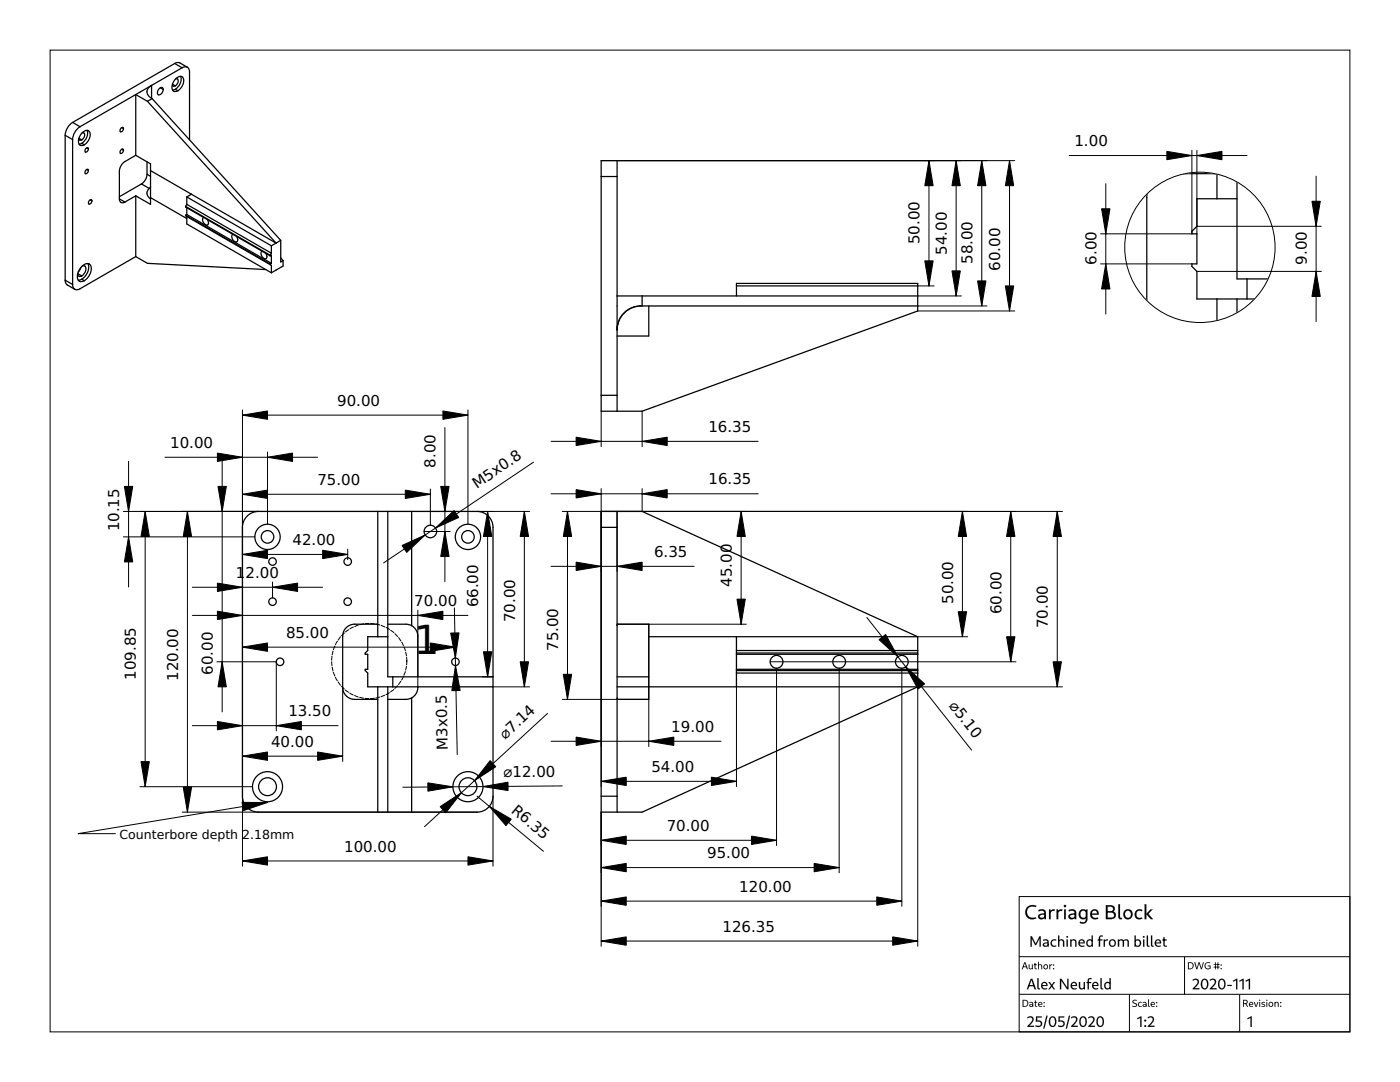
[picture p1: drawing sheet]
<svg xmlns="http://www.w3.org/2000/svg" width="279mm" height="216mm" viewBox="0 0 279 216" stroke-linecap="round" stroke-linejoin="round" font-family="sans-serif">
<defs><g id="words">
<text font-size="8" x="82.6" y="130.5">1</text>
<g font-size="3">
<text x="214.4" y="29.2">1.</text>
<text x="217.3" y="29.2">00</text>
<text x="183.5" y="48.7" transform="rotate(-90 183.5 48.7)">50.00</text>
<text x="189" y="50.8" transform="rotate(-90 189 50.8)">54.00</text>
<text x="194.1" y="52.7" transform="rotate(-90 194.1 52.7)">58.00</text>
<text x="218.8" y="52.8" transform="rotate(-90 218.8 52.8)">6.00</text>
<text x="260.8" y="52.8" transform="rotate(-90 260.8 52.8)">9.00</text>
<text x="199.6" y="54" transform="rotate(-90 199.6 54)">60.00</text>
<text x="67.3" y="81">90.00</text>
<text x="34" y="89.4">10.00</text>
<text x="141.4" y="86.2">16.35</text>
<text x="86.9" y="93.3" transform="rotate(-90 86.9 93.3)">8.00</text>
<text x="63.3" y="96.8">75.00</text>
<text x="95.2" y="97.6" transform="rotate(-34 95.2 97.6)">M5x0.8</text>
<text x="141.4" y="96.7">16.35</text>
<text x="23.8" y="106" transform="rotate(-90 23.8 106)">10.15</text>
<text x="58.4" y="108.8">42.00</text>
<text x="130.5" y="111.1">6.35</text>
<text x="47.1" y="115.3">1</text>
<text x="49" y="115.3">2.00</text>
<text x="146" y="117.1" transform="rotate(-90 146 117.1)">45.00</text>
<text x="82.7" y="120.9">70.00</text>
<text x="95.5" y="121.2" transform="rotate(-90 95.5 121.2)">66.00</text>
<text x="102.8" y="124.2" transform="rotate(-90 102.8 124.2)">70.00</text>
<text x="190.2" y="120.5" transform="rotate(-90 190.2 120.5)">50.00</text>
<text x="199.9" y="122.6" transform="rotate(-90 199.9 122.6)">60.00</text>
<text x="209.1" y="125.3" transform="rotate(-90 209.1 125.3)">70.00</text>
<text x="57.1" y="127.3">85.00</text>
<text x="111.4" y="129.9" transform="rotate(-90 111.4 129.9)">75.00</text>
<text x="27.1" y="135.6" transform="rotate(-90 27.1 135.6)">109.85</text>
<text x="35.5" y="135.9" transform="rotate(-90 35.5 135.9)">120.00</text>
<text x="42.5" y="134.7" transform="rotate(-90 42.5 134.7)">60.00</text>
<text x="57.6" y="142.9">13.50</text>
<text x="189.3" y="140.8" transform="rotate(52 189.3 140.8)">⌀5.10</text>
<text x="54.1" y="149">40.00</text>
<text x="89.4" y="149.6" transform="rotate(-91 89.4 149.6)">M3x0.5</text>
<text x="100.8" y="147.6" transform="rotate(-43 100.8 147.6)">⌀7.14</text>
<text x="134" y="146.1">19.00</text>
<text x="100.5" y="155.1">⌀12.00</text>
<text x="130" y="154">54.00</text>
<text x="101.9" y="162" transform="rotate(40 101.9 162)">R6.35</text>
<text x="133.1" y="165.8">70.00</text>
<text x="68.7" y="169.9">100.00</text>
<text x="141.1" y="171.3">95.00</text>
<text x="147.5" y="177.9">120.00</text>
<text x="144.2" y="185.9">126.35</text>
</g>
<text font-size="2.5" x="23.9" y="167.4">Counterbore depth 2.18mm</text>
</g></defs>
<path d="M10 10h259.4v195.9h-259.4zM203.4 178.9h66v27h-66zM203.4 190.9h66M203.4 198.4h66M225.4 198.4v7.5M236.4 190.9v7.5M247.4 198.4v7.5" fill="none" stroke="#000" stroke-width=".2"/>
<g fill="#000">
<path d="M248.9 203.2l.9-.4v2.1h-.2v-1.9v.1l-.6 .3z"/>
<path d="M204.4 192l-.5 1.4h.2l.4-1.3 .5 1.3h.1l-.5-1.4zM204.2 192.8v.2h.7v-.2zM205.3 192.4v.7a.35 .35 0 0 0 .3 .3 .35 .35 0 0 0 .4-.2h-.5v-.8zM205.9 192.4v.9l.2 .1v-1zM206.5 192.2v1.1l.4 .1-.3-.3v-.9zM206.3 192.4v.2h.6v-.2zM207.2 192.6l.1 .1 .5-.1v.8h.2v-.6a.4 .4 0 0 0-.3-.4 .4 .4 0 0 0-.5 .2zM207.2 191.9v1.5h.1v-1.5zM208.2 192.9a.5 .5 0 0 0 1 0 .5 .5 0 0 0-1 0zM208.3 192.9a.35 .35 0 0 1 .7 0 .35 .35 0 0 1-.7 0zM209.4 192.4v1h.2v-1zM209.5 192.6v.2l.5-.4zM210.1 193.3a.15 .15 0 0 0 .3 0 .15 .15 0 0 0-.3 0zM210.1 192.6a.15 .15 0 0 0 .3 0 .15 .15 0 0 0-.3 0z"/>
<path d="M204.4 192l-.5 1.4h.2l.4-1.3 .5 1.3h.1l-.5-1.4zM204.4 192h.3l.5 1.4h-.3l-.4-1.3-.4 1.3h-.2zM204.2 192.8v.2h.7v-.2zM204.2 192.8h.7v.2h-.7zM205.3 192.4v.7a.38 .38 0 0 0 .3 .3 .38 .38 0 0 0 .4-.2h-.5v-.8zM205.3 192.4h.2v.8l.5-.1v.2a.41 .41 0 0 1-.4 .1 .41 .41 0 0 1-.3-.3zM205.9 192.4v.9l.2 .1v-1zM205.9 192.4h.2v1l-.2-.1zM206.5 192.2v1.1l.4 .1-.3-.3v-.9zM206.5 192.1h.1l.1 1.1h.2v.2l-.4-.1zM206.3 192.4v.2h.6v-.2zM206.3 192.4h.6v.2h-.6zM207.2 192.6l.6 .1v.7h.2v-.6a.38 .38 0 0 0-.3-.4 .38 .38 0 0 0-.5 .2zM207.2 192.6l.3-.2a.37 .37 0 0 1 .5 .4v.6h-.2l-.1-.8-.4 .1zM207.2 191.9v1.5h.1v-1.5zM207.1 191.9h.2v1.5h-.2zM208.2 192.9a.5 .5 0 0 0 1 0 .5 .5 0 0 0-1 0zM208.2 192.9a.5 .5 0 0 1 1 0 .5 .5 0 0 1-1 0zM208.3 192.9a.35 .35 0 0 1 .7 0 .35 .35 0 0 1-.7 0zM208.4 192.9a.33 .33 0 0 0 .6 0 .33 .33 0 0 0-.6 0zM209.4 192.4v1h.2v-1zM209.4 192.4h.2v1h-.2zM209.5 192.6l.1 .2 .4-.4zM209.5 192.6l.5-.2v.2l-.4 .2zM210.1 193.3a.15 .15 0 0 0 .3 0 .15 .15 0 0 0-.3 0zM210.1 193.3a.15 .15 0 0 1 .3 0 .15 .15 0 0 1-.3 0zM210.1 192.6a.15 .15 0 0 0 .3 0 .15 .15 0 0 0-.3 0zM210.1 192.6a.15 .15 0 0 1 .3 0 .15 .15 0 0 1-.3 0z"/>
<path d="M205.7 195.3l-.8 2.1h.3l.7-1.9 .6 1.9h.3l-.8-2.1zM205.3 196.6v.2h1.1v-.2zM207 195.2v1.9a.35 .35 0 0 0 .2 .3 .35 .35 0 0 0 .4 0l-.3-.4v-1.8zM208 196.1a.79 .79 0 0 0-.1 1.1 .79 .79 0 0 0 1.1 .1l-.1-.2a.58 .58 0 0 1-.8-.2 .58 .58 0 0 1 .3-.8l.4 .2v.3h-.8v.1h1a.63 .63 0 0 0-.3-.7 .63 .63 0 0 0-.7 .1zM210.3 196l-1.1 1.4h.3l1.1-1.4zM209.2 196l1.1 1.4h.2l-1-1.4zM211.5 195.3v2.1h.3v-1.8l1.2 1.8h.2v-2.1h-.2v1.8l-1.2-1.8zM213.9 196.1a.79 .79 0 0 0-.1 1.1 .79 .79 0 0 0 1.1 .1l-.1-.2a.58 .58 0 0 1-.8-.2 .58 .58 0 0 1 .3-.8l.4 .2v.3h-.8v.1h1a.63 .63 0 0 0-.3-.7 .63 .63 0 0 0-.7 .1zM215.3 196v.9a.6 .6 0 0 0 .5 .5 .6 .6 0 0 0 .6-.2l-.1-.2-.2 .2a.35 .35 0 0 1-.5-.3v-.9zM216.3 196v1.2l.2 .2v-1.4zM217.3 195.2l-.2 .5v1.7h.2v-1.9l.5-.1 .1-.2zM216.9 196v.2h.9v-.2zM218.1 196.1a.79 .79 0 0 0 0 1.1 .79 .79 0 0 0 1.1 .1l-.1-.2a.58 .58 0 0 1-.9-.2 .58 .58 0 0 1 .4-.8l.3 .2 .1 .3h-.9v.1h1.1a.63 .63 0 0 0-.3-.7 .63 .63 0 0 0-.8 .1zM219.6 195.2v1.9a.35 .35 0 0 0 .2 .3 .35 .35 0 0 0 .4 0l-.3-.4v-1.8zM220.5 196.1a.71 .71 0 0 0 0 1.1 .71 .71 0 0 0 1.1-.1l-.1-.1-.1 .1a.46 .46 0 0 1-.7-.1 .52 .52 0 0 1 0-.6 .52 .52 0 0 1 .5-.2l.3 .2 .1-.2a.63 .63 0 0 0-1.1-.1zM221.4 195.2v2l.3 .2v-2.2z"/>
<path d="M205.7 195.3l-.8 2.1h.3l.6-1.9 .7 1.9h.3l-.8-2.1zM205.7 195.3h.3l.8 2.1h-.3l-.7-1.9-.6 1.9h-.3zM205.3 196.6v.2h1.1v-.2zM205.3 196.6h1.1v.2h-1.1zM207 195.2l.1 2 .5 .2-.3-.4v-1.8zM207 195.2h.3v1.8l.2 .2 .1 .2h-.1a.35 .35 0 0 1-.5-.3zM208 196.1a.78 .78 0 0 0-.1 1.1 .78 .78 0 0 0 1.1 .1l-.1-.2a.59 .59 0 0 1-.9-.2 .59 .59 0 0 1 .4-.8l.4 .2v.3h-.8v.1h1a.61 .61 0 0 0-.3-.7 .61 .61 0 0 0-.7 .1zM207.9 196.1a.64 .64 0 0 1 .8-.1 .64 .64 0 0 1 .3 .8h-1v-.3l.8 .1v-.3a.39 .39 0 0 0-.7 .1 .59 .59 0 0 0 .1 .7 .59 .59 0 0 0 .7 0l.1 .2a.8 .8 0 0 1-1-.1 .8 .8 0 0 1-.1-1.1zM210.3 196l-1.1 1.4h.3l1.1-1.4zM210.3 195.9h.3l-1.1 1.5h-.3zM209.2 196l1.1 1.4h.2l-1-1.4zM209.2 195.9h.3l1.1 1.5h-.3zM211.5 195.3v2.1h.3l-.1-1.8 1.3 1.8h.2v-2.1h-.2v1.8l-1.2-1.8zM211.5 195.3h.3l1.3 1.9-.1-1.9h.3v2.1h-.3l-1.3-1.8 .1 1.8h-.3zM213.9 196.1a.78 .78 0 0 0-.1 1.1 .78 .78 0 0 0 1.1 .1l-.1-.2a.59 .59 0 0 1-.9-.2 .59 .59 0 0 1 .4-.8l.4 .2v.3h-.8v.1h1a.61 .61 0 0 0-.3-.7 .61 .61 0 0 0-.7 .1zM213.8 196.1a.64 .64 0 0 1 .8-.1 .64 .64 0 0 1 .3 .8h-1v-.3l.8 .1v-.3a.39 .39 0 0 0-.7 .1 .59 .59 0 0 0 .1 .7 .59 .59 0 0 0 .7 0l.1 .2a.8 .8 0 0 1-1-.1 .8 .8 0 0 1-.1-1.1zM215.3 196v.9a.58 .58 0 0 0 .5 .5 .58 .58 0 0 0 .6-.2l-.1-.2-.2 .2a.37 .37 0 0 1-.6-.3l.1-.9zM215.3 195.9h.3v1a.42 .42 0 0 0 .3 .3 .42 .42 0 0 0 .4-.2l.1 .2a.62 .62 0 0 1-.6 .2 .62 .62 0 0 1-.5-.5zM216.3 196v1.2l.2 .2v-1.4zM216.3 195.9h.2v1.5h-.2v-.2zM217.3 195.2l-.2 .5v1.7h.2v-1.9l.3-.2 .2 .1 .1-.2zM217.3 195.2h.6l-.1 .2-.5 .1v1.9h-.2v-1.7zM216.9 196v.2h.9v-.2zM216.8 195.9h1v.3h-1zM218.1 196.1a.78 .78 0 0 0 0 1.1 .78 .78 0 0 0 1.1 .1l-.1-.2a.59 .59 0 0 1-.9-.2 .59 .59 0 0 1 .4-.8l.4 .2v.3h-.9v.1h1.1a.61 .61 0 0 0-.3-.7 .61 .61 0 0 0-.8 .1zM218.1 196.1a.64 .64 0 0 1 .8-.1 .64 .64 0 0 1 .3 .8h-1.1v-.3l.9 .1-.1-.3a.39 .39 0 0 0-.6 .1 .59 .59 0 0 0 .1 .7 .59 .59 0 0 0 .7 0l.1 .2a.8 .8 0 0 1-1.1-.1 .8 .8 0 0 1 0-1.1zM219.6 195.2l.1 2 .5 .2-.4-.4 .1-1.8zM219.6 195.2h.3v1.8l.2 .2 .1 .2h-.1a.35 .35 0 0 1-.5-.3zM220.6 196.1a.7 .7 0 0 0-.1 1.1 .7 .7 0 0 0 1.1-.1l-.1-.1-.1 .1a.47 .47 0 0 1-.8-.1 .53 .53 0 0 1 .1-.6 .53 .53 0 0 1 .5-.3l.3 .3 .1-.2a.61 .61 0 0 0-1-.1zM220.5 196.1a.63 .63 0 0 1 1.1 .1l-.1 .2-.2-.2a.45 .45 0 0 0-.6 .2 .53 .53 0 0 0 0 .6 .53 .53 0 0 0 .5 .2l.3-.2 .1 .1a.69 .69 0 0 1-1 .2 .69 .69 0 0 1-.2-.9zM221.4 195.2v2l.3 .2v-2.2zM221.4 195.2h.3v2.2h-.2l-.1-.2z"/>
<path d="M205.7 186.8v2.1h.2v-1.7l.7 1.4h.2l.7-1.4v1.7h.2v-2.1h-.2l-.9 1.7h.2l-.9-1.7zM208.2 187.6v.1l.5-.1 .3 .2 .1 1.1h.2v-.9a.67 .67 0 0 0-.5-.6 .67 .67 0 0 0-.6 .2zM208.2 188.3a.51 .51 0 0 0 .4 .6 .51 .51 0 0 0 .6-.5 .43 .43 0 0 1-.4 .3 .43 .43 0 0 1-.4-.2v-.2l.7-.1v-.1zM209.9 187.6a.75 .75 0 0 0-.1 1.1 .75 .75 0 0 0 1 .1l-.1-.2a.55 .55 0 0 1-.8-.4 .55 .55 0 0 1 .8-.5l.1-.2a.81 .81 0 0 0-.9 .1zM211.3 187.7v.1l.3-.1a.36 .36 0 0 1 .5 .3v.9h.3v-.9a.61 .61 0 0 0-.5-.6 .61 .61 0 0 0-.6 .3zM211.2 186.7v2.2h.2v-2.2zM212.9 187.5v1.4h.2v-1.4zM212.8 186.9a.2 .2 0 0 0 .4 0 .2 .2 0 0 0-.4 0zM213.7 187.7l.1 .1 .3-.1a.36 .36 0 0 1 .5 .3v.9h.2v-.9a.62 .62 0 0 0-.4-.6 .62 .62 0 0 0-.7 .3zM213.6 187.5v1.4h.2v-1.3zM215.4 187.6a.79 .79 0 0 0 0 1.1 .79 .79 0 0 0 1 .1v-.2a.58 .58 0 0 1-.9-.2 .58 .58 0 0 1 .4-.8l.3 .2 .1 .3h-.9v.1h1.1a.63 .63 0 0 0-.3-.7 .63 .63 0 0 0-.8 .1zM217 187.6a.71 .71 0 0 0-.1 1.1 .71 .71 0 0 0 1.1-.1l-.1-.1-.1 .1a.46 .46 0 0 1-.7-.1 .52 .52 0 0 1 0-.6 .52 .52 0 0 1 .5-.2l.3 .2 .1-.2a.63 .63 0 0 0-1-.1zM217.9 186.7v2l.2 .2v-2.2zM219.5 186.7l-.2 .5v1.7h.2l.1-1.9 .4-.1 .1-.2zM219.1 187.5v.2h.9v-.2zM220.3 187.5v1.4h.2v-1.4zM220.6 187.6l-.1 .4 .2-.3h.4v-.2zM221.3 188.2a.74 .74 0 0 0 1.4 0 .74 .74 0 0 0-1.4 0zM221.5 188.2a.51 .51 0 0 1 1 0 .51 .51 0 0 1-1 0zM224.2 187.7l.1 .1 .2-.1a.36 .36 0 0 1 .5 .3v.9h.3v-.9a.6 .6 0 0 0-.5-.6 .6 .6 0 0 0-.6 .3zM223.1 187.5v1.4h.2v-1.3zM223.2 187.7l.1 .1 .3-.1a.36 .36 0 0 1 .5 .3v.9h.2v-.9a.6 .6 0 0 0-.4-.6 .6 .6 0 0 0-.7 .3zM226.6 187.6l-.1 .2 .1 .1a.45 .45 0 0 1 .4-.3 .45 .45 0 0 1 .4 .3 .53 .53 0 0 1-.4 .8l-.4-.3-.1 .2a.7 .7 0 0 0 1 .1 .7 .7 0 0 0 .1-1 .7 .7 0 0 0-1-.1zM226.4 186.7v2.2h.2l.1-2.2zM228.1 187.5v1.4h.3v-1.4zM228.1 186.9a.17 .17 0 0 0 .3 0 .17 .17 0 0 0-.3 0zM228.9 186.7v1.9a.35 .35 0 0 0 .2 .3 .35 .35 0 0 0 .3 0l-.3-.4v-1.8zM229.7 186.7v1.9a.35 .35 0 0 0 .2 .3 .35 .35 0 0 0 .4 0l-.4-.4v-1.8zM230.6 187.6a.79 .79 0 0 0 0 1.1 .79 .79 0 0 0 1.1 .1l-.1-.2a.58 .58 0 0 1-.9-.2 .58 .58 0 0 1 .4-.8l.3 .2 .1 .3h-.9v.1h1.1a.63 .63 0 0 0-.3-.7 .63 .63 0 0 0-.8 .1zM232.2 187v1.5a.45 .45 0 0 0 .7 .4l-.1-.2h-.3l-.1-.2v-1.5zM232 187.5v.2h.8v-.2z"/>
<path d="M205.7 186.8v2.1h.2v-1.7l.7 1.4h.2l.7-1.4v1.7h.2v-2.1h-.2l-.9 1.7 .2-.1-.9-1.6zM205.7 186.8h.2l.9 1.7h-.2l.8-1.7h.3v2.1h-.3v-1.7l-.6 1.4h-.2l-.8-1.4 .1 1.7h-.2zM208.2 187.6v.1l.3-.1a.39 .39 0 0 1 .6 .4l-.1 .7 .3 .2-.1-1.2-.5-.3zM208.1 187.6a.73 .73 0 0 1 1.2 .4v.9h-.2l-.1-1.1-.3-.1-.5 .1zM208.2 188.3v.4a.63 .63 0 0 0 1.1-.3h-.1a.44 .44 0 0 1-.4 .3 .44 .44 0 0 1-.5-.2l.4-.3h.4v-.1zM208.2 188.3l.9-.3v.2l-.7 .1 .1 .4a.48 .48 0 0 0 .7-.4 .52 .52 0 0 1-.6 .7 .52 .52 0 0 1-.4-.7zM209.9 187.7a.74 .74 0 0 0-.1 1 .74 .74 0 0 0 1 .1v-.1a.56 .56 0 0 1-.9-.5 .56 .56 0 0 1 .8-.5l.1-.2-.4-.1zM209.9 187.6a.79 .79 0 0 1 .9-.1v.2a.53 .53 0 0 0-.9 .5 .53 .53 0 0 0 .9 .4v.2a.76 .76 0 0 1-1-.1 .76 .76 0 0 1 .1-1.1zM211.3 187.7v.1l.3-.2a.38 .38 0 0 1 .6 .4l-.1 .9h.3v-.9a.59 .59 0 0 0-.5-.5 .59 .59 0 0 0-.6 .2zM211.3 187.7a.62 .62 0 0 1 .6-.3 .62 .62 0 0 1 .5 .6v.9h-.3v-.9a.43 .43 0 0 0-.3-.4 .43 .43 0 0 0-.5 .3zM211.2 186.7v2.2h.2v-2.2zM211.1 186.7h.3v2.2h-.3zM212.9 187.5v1.4h.2v-1.4zM212.8 187.4h.3v1.5h-.3zM212.8 186.9a.16 .16 0 0 0 .3 0 .16 .16 0 0 0-.3 0zM212.8 186.9a.2 .2 0 0 1 .4 0 .2 .2 0 0 1-.4 0zM213.7 187.7l.1 .1 .3-.2a.38 .38 0 0 1 .5 .4v.9h.2v-.9a.6 .6 0 0 0-.4-.5 .6 .6 0 0 0-.7 .2zM213.7 187.7l.2-.2a.6 .6 0 0 1 .9 .5v.9h-.2v-.9a.43 .43 0 0 0-.4-.4 .43 .43 0 0 0-.4 .3zM213.6 187.5v1.4h.2v-1.3zM213.6 187.4h.2l.1 .2v1.3h-.3zM215.4 187.6a.78 .78 0 0 0 0 1.1 .78 .78 0 0 0 1 .1v-.2a.59 .59 0 0 1-.9-.2 .59 .59 0 0 1 .4-.8l.3 .2 .1 .3h-.9v.1h1.1a.61 .61 0 0 0-.3-.7 .61 .61 0 0 0-.8 .1zM215.4 187.6a.64 .64 0 0 1 .8-.1 .64 .64 0 0 1 .3 .8h-1.1v-.3l.9 .1-.1-.3a.39 .39 0 0 0-.7 .1 .59 .59 0 0 0 .1 .7 .59 .59 0 0 0 .8 0v.2a.8 .8 0 0 1-1-.1 .8 .8 0 0 1 0-1.1zM217 187.6a.7 .7 0 0 0-.1 1.1 .7 .7 0 0 0 1.1-.1l-.1-.1-.1 .1a.47 .47 0 0 1-.7-.1 .53 .53 0 0 1 0-.6 .53 .53 0 0 1 .6-.3l.2 .3 .1-.2a.61 .61 0 0 0-1-.1zM217 187.6a.63 .63 0 0 1 1 .1l-.1 .2-.1-.2a.45 .45 0 0 0-.7 .2 .53 .53 0 0 0 0 .6 .53 .53 0 0 0 .6 .2l.2-.2 .1 .1a.69 .69 0 0 1-1 .2 .69 .69 0 0 1-.2-.9zM217.9 186.7v2l.2 .2v-2.2zM217.8 186.7h.3v2.2h-.2l-.1-.2zM219.6 186.7l-.3 .5v1.7h.2l.1-1.9 .2-.2 .2 .1 .1-.2zM219.5 186.7h.6v.2l-.5 .1v1.9h-.3v-1.7zM219.1 187.5v.2h.9v-.2zM219.1 187.4h.9v.3h-.9zM220.3 187.5v1.4h.2v-1.4zM220.3 187.4h.2v1.5h-.2zM220.5 187.7v.3l.2-.3h.4v-.2h-.3zM220.6 187.6l.6-.1-.1 .2h-.4l-.3 .3zM221.3 188.2a.72 .72 0 0 0 1.4 0 .72 .72 0 0 0-1.4 0zM221.3 188.2a.76 .76 0 0 1 1.5 0 .76 .76 0 0 1-1.5 0zM221.5 188.2a.52 .52 0 0 1 1 0 .52 .52 0 0 1-1 0zM221.5 188.2a.5 .5 0 0 0 1 0 .5 .5 0 0 0-1 0zM224.2 187.7l.1 .1 .2-.2a.37 .37 0 0 1 .6 .4l-.1 .9h.3v-.9a.59 .59 0 0 0-.5-.5 .59 .59 0 0 0-.6 .2zM224.2 187.7l.2-.2a.6 .6 0 0 1 .9 .5v.9h-.3v-.9a.42 .42 0 0 0-.3-.4 .42 .42 0 0 0-.5 .3zM223.1 187.5v1.4h.2v-1.3zM223.1 187.4h.2l.1 .2v1.3h-.3zM223.2 187.7l.1 .1 .3-.2a.37 .37 0 0 1 .5 .4v.9h.2v-.9a.59 .59 0 0 0-.4-.5 .59 .59 0 0 0-.7 .2zM223.2 187.7l.2-.2a.59 .59 0 0 1 .9 .5v.9h-.2v-.9a.42 .42 0 0 0-.4-.4 .42 .42 0 0 0-.4 .3zM226.6 187.6v.3a.47 .47 0 0 1 .4-.3 .47 .47 0 0 1 .4 .3 .53 .53 0 0 1 0 .6 .53 .53 0 0 1-.6 .2l-.2-.3-.1 .2a.69 .69 0 0 0 1 .1 .69 .69 0 0 0 .1-.9 .69 .69 0 0 0-1-.2zM226.6 187.6a.71 .71 0 0 1 1 .1 .71 .71 0 0 1-.1 1 .71 .71 0 0 1-1-.1l.1-.2a.44 .44 0 0 0 .4 .3 .44 .44 0 0 0 .4-.2 .53 .53 0 0 0 0-.6 .53 .53 0 0 0-.6-.2l-.2 .3-.1-.2zM226.4 186.7v2.2h.2l.1-2.2zM226.4 186.7h.3l-.1 2.2h-.2zM228.1 187.5v1.4h.3v-1.4zM228.1 187.4h.3v1.5h-.3zM228.1 186.9a.16 .16 0 0 0 .3 0 .16 .16 0 0 0-.3 0zM228.1 186.9a.19 .19 0 0 1 .3 0 .19 .19 0 0 1-.3 0zM228.9 186.7v2l.5 .2-.3-.4v-1.8zM228.9 186.7h.2v1.8l.3 .2v.2h-.1a.35 .35 0 0 1-.4-.3zM229.7 186.7l.1 2 .4 .2-.3-.4v-1.8zM229.7 186.7h.3v1.8l.2 .2 .1 .2h-.1a.35 .35 0 0 1-.5-.3zM230.6 187.6a.78 .78 0 0 0 0 1.1 .78 .78 0 0 0 1.1 .1l-.1-.2a.59 .59 0 0 1-.9-.2 .59 .59 0 0 1 .4-.8l.4 .2v.3h-.9v.1h1.1a.61 .61 0 0 0-.3-.7 .61 .61 0 0 0-.8 .1zM230.6 187.6a.64 .64 0 0 1 .8-.1 .64 .64 0 0 1 .3 .8h-1.1v-.3l.9 .1-.1-.3a.39 .39 0 0 0-.6 .1 .59 .59 0 0 0 .1 .7 .59 .59 0 0 0 .7 0l.1 .2a.8 .8 0 0 1-1.1-.1 .8 .8 0 0 1 0-1.1zM232.2 187v1.5a.44 .44 0 0 0 .7 .3l-.1-.1-.4-.1v-1.6zM232.2 187h.2v1.5l.1 .1 .3 .1 .1 .2h-.1a.45 .45 0 0 1-.6-.4zM232 187.5v.2h.8v-.2zM232 187.4h.8v.3h-.8z"/>
<path d="M205.2 180.8a1.46 1.46 0 0 0-.4 2 1.46 1.46 0 0 0 2 .5l-.1-.3a1.17 1.17 0 0 1-1.7-1 1.17 1.17 0 0 1 1.7-1l.1-.2-.2-.1a1.68 1.68 0 0 0-1.4 .1zM207.2 181.6l.1 .3 .6-.2 .4 .2 .2 1.5h.2v-1.3a.89 .89 0 0 0-.6-.7 .89 .89 0 0 0-.9 .2zM207.2 182.6a.7 .7 0 0 0 .5 .9 .7 .7 0 0 0 .9-.5l.1-.3h-.1a.57 .57 0 0 1-.5 .5 .57 .57 0 0 1-.6-.4l.2-.2 .8-.1v-.2l-1 .1zM209.4 181.5v1.9h.3l-.1-1.9zM209.8 181.6l-.2 .2v.3l.4-.3h.4l.1-.3zM210.9 181.5v1.9h.3l-.1-1.9zM211.3 181.6l-.2 .2v.3l.4-.3h.4l.1-.3zM212.4 181.5v1.9h.3v-1.9zM212.3 180.8a.25 .25 0 0 0 .5 0 .25 .25 0 0 0-.5 0zM213.3 181.6v.3l.6-.2 .5 .2 .2 1.5h.2v-1.3a.89 .89 0 0 0-.6-.7 .89 .89 0 0 0-.9 .2zM213.3 182.6a.7 .7 0 0 0 .5 .9 .7 .7 0 0 0 .8-.5l.1-.3h-.1a.57 .57 0 0 1-.5 .5 .57 .57 0 0 1-.6-.4l.3-.2 .7-.1v-.2l-1 .1zM216.8 181.5l-.1 1.9a.68 .68 0 0 1-.4 .6 .68 .68 0 0 1-.7-.1l-.1 .3h.2a.93 .93 0 0 0 1.3-.9v-1.8zM215.5 181.7a.96 .96 0 0 0-.1 1.3 .96 .96 0 0 0 1.3 .2l.2-.2-.2-.1a.65 .65 0 0 1-.9 0 .65 .65 0 0 1 0-.9 .65 .65 0 0 1 .9 0l.2-.2a.84 .84 0 0 0-1.4-.1zM217.8 181.7a1.05 1.05 0 0 0 0 1.4 1.05 1.05 0 0 0 1.4 .2l-.1-.2a.77 .77 0 0 1-1.1-.3 .77 .77 0 0 1 .4-1.1l.5 .3 .1 .3h-1.2v.2h1.4a.84 .84 0 0 0-.3-1 .84 .84 0 0 0-1.1 .2zM220.7 180.6v2.8h1a.81 .81 0 0 0 1-.7 .81 .81 0 0 0-.9-.9h-.9v.3h.9a.52 .52 0 0 1 .5 .4 .52 .52 0 0 1-.2 .6h-1.1v-2.2a.97 .97 0 0 1 1.1 .3v.4l-.5 .3h.5a.7 .7 0 0 0 .3-.9 .7 .7 0 0 0-.8-.4zM223.2 180.4v2.6a.47 .47 0 0 0 .2 .4 .47 .47 0 0 0 .5 0v-.3h-.3l-.1-.2v-2.5zM224.1 182.5a1 1 0 0 0 2 0 1 1 0 0 0-2 0zM224.7 181.9a.66 .66 0 0 1 .8 .1 .66 .66 0 0 1 .1 .9 .66 .66 0 0 1-.9 .1 .92 .92 0 0 1 0-1.1zM226.8 181.6a1.01 1.01 0 0 0-.3 1.4 1.01 1.01 0 0 0 1.5 .3l-.1-.2a.73 .73 0 0 1-1.1-.7 .73 .73 0 0 1 1.1-.6l.1-.2-.4-.2zM229.6 181.5l-.8 .9 .9 1h.4l-1-1.1v.2l.9-1zM228.4 180.4v3h.4v-3z"/>
<path d="M205.2 180.9a1.44 1.44 0 0 0-.4 1.9 1.44 1.44 0 0 0 2 .4l-.1-.2a1.18 1.18 0 0 1-1.8-1 1.18 1.18 0 0 1 1.8-1l.1-.2-.2-.1a1.67 1.67 0 0 0-1.4 .2zM205.2 180.8a1.61 1.61 0 0 1 1.6 0l-.1 .2a1.55 1.55 0 0 0-1.5 .3 1.18 1.18 0 0 0 .1 1.5 1.18 1.18 0 0 0 1.4 .2l.1 .3a1.47 1.47 0 0 1-2-.5 1.47 1.47 0 0 1 .4-2zM207.2 181.6l.1 .3 .4-.2a.53 .53 0 0 1 .7 .4v1.1l.1 .2h.2v-1.3a.87 .87 0 0 0-.6-.7 .87 .87 0 0 0-.9 .2zM207.2 181.6a.98 .98 0 0 1 1.5 .5v1.3h-.2l-.2-1.5-.4-.2-.6 .2zM207.3 182.6a.69 .69 0 0 0 .4 .9 .69 .69 0 0 0 .9-.5l.1-.3h-.1a.58 .58 0 0 1-.5 .5 .58 .58 0 0 1-.6-.4l.2-.2 .8-.1v-.2l-1 .1zM207.3 182.5l1.2-.2v.2l-.9 .2v.3a.62 .62 0 0 0 1-.4l.1 .1a.79 .79 0 0 1-.7 .7 .79 .79 0 0 1-.9-.5zM209.4 181.5v1.9h.3l-.1-1.9zM209.3 181.5h.3l.1 1.9h-.4zM209.6 181.8v.3l.4-.3h.4l.1-.3h-.5zM209.8 181.6l.7-.1-.1 .3a.79 .79 0 0 0-.8 .3v-.3zM210.9 181.5v1.9h.3l-.1-1.9zM210.8 181.5h.3l.1 1.9h-.4zM211.1 181.8v.3l.4-.3h.4l.1-.3h-.5zM211.3 181.6l.7-.1v.3a.79 .79 0 0 0-.9 .3v-.3zM212.4 181.5v1.9h.3v-1.9zM212.4 181.5h.3v1.9h-.3zM212.3 180.8a.21 .21 0 0 0 .4 0 .21 .21 0 0 0-.4 0zM212.3 180.8a.25 .25 0 0 1 .5 0 .25 .25 0 0 1-.5 0zM213.3 181.6v.3l.4-.2a.53 .53 0 0 1 .8 .4v1.1l.1 .2h.2v-1.3a.87 .87 0 0 0-.6-.7 .87 .87 0 0 0-.9 .2zM213.2 181.6a.98 .98 0 0 1 1.6 .5v1.3h-.3l-.1-1.5-.5-.2-.6 .2zM213.3 182.6a.69 .69 0 0 0 .5 .9 .69 .69 0 0 0 .8-.5l.1-.3h-.1a.58 .58 0 0 1-.5 .5 .58 .58 0 0 1-.6-.4l.2-.2 .8-.1v-.2l-1 .1zM213.4 182.5l1.1-.2v.2l-.9 .2v.3a.62 .62 0 0 0 1-.4l.1 .1a.79 .79 0 0 1-.7 .7 .79 .79 0 0 1-.8-.5zM216.8 181.5l-.1 1.9a.72 .72 0 0 1-1.1 .5l-.1 .3 .4 .1a.89 .89 0 0 0 1.1-1v-1.8zM216.8 181.5h.2v1.8a.99 .99 0 0 1-1.5 .9l.1-.3a.71 .71 0 0 0 1.1-.5zM215.5 181.7a.94 .94 0 0 0-.1 1.3 .94 .94 0 0 0 1.3 .2l.2-.2-.2-.1a.64 .64 0 0 1-.7 .2 .64 .64 0 0 1-.4-.7 .62 .62 0 0 1 .4-.7 .62 .62 0 0 1 .7 .3l.2-.2a.82 .82 0 0 0-1.4-.1zM215.5 181.7a.84 .84 0 0 1 1.4 .2l-.2 .2a.63 .63 0 0 0-.8-.3 .63 .63 0 0 0-.2 .9 .59 .59 0 0 0 .5 .4 .59 .59 0 0 0 .5-.3l.2 .2a.92 .92 0 0 1-1.3 .3 .92 .92 0 0 1-.3-1.3zM217.8 181.7a1.03 1.03 0 0 0 0 1.4 1.03 1.03 0 0 0 1.4 .2l-.1-.2a.78 .78 0 0 1-1.2-.3 .78 .78 0 0 1 .5-1.1 .52 .52 0 0 1 .6 .6h-1.2v.2h1.4a.82 .82 0 0 0-.3-1 .82 .82 0 0 0-1.1 .2zM217.8 181.7a.85 .85 0 0 1 1.1-.2 .85 .85 0 0 1 .3 1h-1.4v-.2h1.2l-.1-.3a.53 .53 0 0 0-.7-.2 .53 .53 0 0 0-.3 .6 .78 .78 0 0 0 1.2 .6l.1 .3a1.07 1.07 0 0 1-1.4-.2 1.07 1.07 0 0 1 0-1.4zM220.7 180.6v2.8h1a.79 .79 0 0 0 1-.7 .79 .79 0 0 0-.9-.9h-.9v.3h.9a.54 .54 0 0 1 .6 .5 .54 .54 0 0 1-.7 .5h-.7v-2.2a.98 .98 0 0 1 1.1 .3v.4l-.5 .3h.5a.69 .69 0 0 0 .3-.9 .69 .69 0 0 0-.8-.4zM220.7 180.6a1.6 1.6 0 0 1 1.7 .4 .68 .68 0 0 1-.3 .9h-.5l.5-.3v-.5l-.2-.1-.9-.1v2.2h1.1l.2-.2a.53 .53 0 0 0-.5-.8h-.9v-.3h.9a.83 .83 0 0 1 .9 .9 .83 .83 0 0 1-1 .7h-1zM223.2 180.4v2.6a.5 .5 0 0 0 .7 .4v-.3h-.3l-.1-.2v-2.5zM223.2 180.4h.3v2.5l.1 .2h.3l.1 .3h-.2a.46 .46 0 0 1-.6-.4zM224.1 182.5a1 1 0 0 0 2 0 1 1 0 0 0-2 0zM224.1 182.5a1 1 0 0 1 2 0 1 1 0 0 1-2 0zM224.6 181.9a.67 .67 0 0 1 1 .1 .67 .67 0 0 1 0 .9 .67 .67 0 0 1-.9 .1 .93 .93 0 0 1-.1-1.1zM224.7 181.9a.65 .65 0 0 0 0 1 .65 .65 0 0 0 1-.2 .65 .65 0 0 0-.2-.8 .65 .65 0 0 0-.8 0zM226.7 181.7a.98 .98 0 0 0-.1 1.4 .98 .98 0 0 0 1.4 .2l-.1-.2a.73 .73 0 0 1-1.1-.7 .73 .73 0 0 1 1.1-.6l.1-.2-.2-.1a1.03 1.03 0 0 0-1.1 .2zM226.8 181.6l.8-.2 .4 .1-.1 .3a.71 .71 0 0 0-1.1 .6 .71 .71 0 0 0 1.1 .6l.1 .3a1.02 1.02 0 0 1-1.5-.3 1.02 1.02 0 0 1 .3-1.4zM229.6 181.5l-.8 .9 .9 1h.4l-1-1.1-.1 .1 1-.9zM229.6 181.5h.4l-1 1 .1-.3 1 1.2h-.4l-1-1zM228.4 180.4v3h.4v-3zM228.4 180.4h.4v3h-.4z"/>
<path d="M237.1 192v1.4a.77 .77 0 0 0 1-.3 .77 .77 0 0 0-.3-1zM237.2 192.2a.59 .59 0 0 1 .8 .5 .59 .59 0 0 1-.8 .6zM238.3 192l.5 1.4h.1l.4-1.3 .4 1.3h.1l.5-1.4h-.2l-.4 1.3-.3-1.3h-.2l-.4 1.3-.3-1.3zM240.6 192.2a.73 .73 0 0 0 0 1 .73 .73 0 0 0 1 .1v-.6h-.6v.1h.4l.1 .4a.59 .59 0 0 1-1-.5 .59 .59 0 0 1 1-.5v-.1l-.4-.1zM243 192v1.4h.1v-1.4zM242.2 192.9v.1h1.2v-.1zM242.5 192v1.4h.1v-1.4zM242.2 192.4v.1h1.2v-.1zM243.6 193.3a.13 .13 0 0 0 .2 0 .13 .13 0 0 0-.2 0zM243.6 192.6a.13 .13 0 0 0 .2 0 .13 .13 0 0 0-.2 0z"/>
<path d="M237.1 192v1.4a.76 .76 0 0 0 1-.3 .76 .76 0 0 0-.3-1zM237.1 192a.82 .82 0 0 1 1.1 .7 .83 .83 0 0 1-1.1 .7zM237.2 192.1a.6 .6 0 0 1 .9 .6 .6 .6 0 0 1-.9 .6zM237.2 192.2v1a.58 .58 0 0 0 .8-.5 .58 .58 0 0 0-.8-.5zM238.3 192l.5 1.4h.1l.4-1.3 .4 1.3h.1l.5-1.4h-.2l-.3 1.3-.4-1.3h-.2l-.4 1.3-.3-1.3zM238.3 192h.2l.4 1.3h-.1l.4-1.3h.2l.4 1.3h-.1l.4-1.3h.2l-.4 1.4h-.2l-.5-1.3h.2l-.5 1.3h-.1zM240.6 192.2a.72 .72 0 0 0 0 1 .72 .72 0 0 0 1 0v-.5h-.6v.1h.4l.1 .4a.59 .59 0 0 1-1-.5 .59 .59 0 0 1 1-.5v-.1l-.4-.1zM240.6 192.2l.5-.2 .5 .1-.1 .1a.58 .58 0 0 0-.8 .1 .58 .58 0 0 0 0 .8 .58 .58 0 0 0 .8 .1l-.1 .1v-.5h-.4v-.1h.6v.6a.74 .74 0 0 1-1-.1 .74 .74 0 0 1 0-1zM243 192v1.4h.1v-1.4zM243 192h.1v1.4h-.1zM242.2 192.9v.1h1.2v-.1zM242.2 192.9h1.2v.1h-1.2zM242.5 192v1.4h.1v-1.4zM242.5 192h.1v1.4h-.1zM242.2 192.4v.1h1.2v-.1zM242.2 192.4h1.2v.1h-1.2zM243.6 193.3a.12 .12 0 0 0 .2 0 .12 .12 0 0 0-.2 0zM243.6 193.3a.15 .15 0 0 1 .3 0 .15 .15 0 0 1-.3 0zM243.6 192.6a.12 .12 0 0 0 .2 0 .12 .12 0 0 0-.2 0zM243.6 192.6a.15 .15 0 0 1 .3 0 .15 .15 0 0 1-.3 0z"/>
<path d="M238 195.5l.1 .2 .3-.2a.44 .44 0 0 1 .5 .1 .44 .44 0 0 1 .1 .6l-1 1.2h1.4v-.2l-1.1 .1a1.79 1.79 0 0 0 .9-1.7 .8 .8 0 0 0-1.2-.1zM239.9 195.6a1.17 1.17 0 0 0 .5 1.8 1.14 1.14 0 0 0 .8-1 1.14 1.14 0 0 0-.8-1.1zM240.2 195.6l.2-.1a1 1 0 0 1 0 1.7 1.02 1.02 0 0 1-.2-1.6zM241.4 195.5l.1 .2 .3-.2a.44 .44 0 0 1 .5 .1 .44 .44 0 0 1 .1 .6l-.9 1.2h1.3v-.2l-1 .1a1.79 1.79 0 0 0 .9-1.7 .8 .8 0 0 0-1.3-.1zM243.3 195.6a1.17 1.17 0 0 0 .5 1.8 1.14 1.14 0 0 0 .8-1 1.14 1.14 0 0 0-.8-1.1zM243.6 195.6l.2-.1a1 1 0 0 1 0 1.7 1.02 1.02 0 0 1-.2-1.6zM245 196.5v.2h.8v-.2zM246 195.7l.1 .2 .7-.3-.1-.1v1.9h.2v-2.1zM247.3 195.7l.1 .2 .6-.3v-.1v1.9h.2v-2.1zM248.6 195.7l.1 .2 .6-.3-.1-.1v1.9h.3v-2.1z"/>
<path d="M238 195.5l.1 .2a.52 .52 0 0 1 .6-.2 .52 .52 0 0 1 .3 .7l-1 1v.2h1.4v-.2h-1.1a1.78 1.78 0 0 0 .9-1.6 .78 .78 0 0 0-1.2-.1zM238 195.5a.72 .72 0 0 1 1-.1 .72 .72 0 0 1 .1 1.1l-.8 .8v-.1h1.1v.2h-1.4v-.2a1.74 1.74 0 0 0 1-1.5l-.4-.2-.5 .2zM239.9 195.6a1.16 1.16 0 0 0 .5 1.8 1.13 1.13 0 0 0 .7-1 1.13 1.13 0 0 0-.7-1.1zM239.9 195.6a.7 .7 0 0 1 .7-.3 .7 .7 0 0 1 .5 .6 1.15 1.15 0 0 1-.7 1.5 1.19 1.19 0 0 1-.5-1.8zM240.2 195.5h.2a1.01 1.01 0 0 1 0 1.7 1.03 1.03 0 0 1-.2-1.7zM240.2 195.6a1.08 1.08 0 0 0 .2 1.6 .99 .99 0 0 0 0-1.7zM241.4 195.5l.1 .2a.52 .52 0 0 1 .7-.2 .52 .52 0 0 1 .2 .7l-.9 1v.2h1.3v-.2h-1.1a1.78 1.78 0 0 0 .9-1.6 .78 .78 0 0 0-1.2-.1zM241.4 195.5a.72 .72 0 0 1 1.1-.1 .72 .72 0 0 1 0 1.1l-.8 .8v-.1h1.1v.2h-1.4l.1-.2a1.74 1.74 0 0 0 .9-1.5l-.4-.2-.5 .2zM243.3 195.6a1.16 1.16 0 0 0 .5 1.8 1.13 1.13 0 0 0 .8-1 1.13 1.13 0 0 0-.8-1.1zM243.3 195.6a.7 .7 0 0 1 .7-.3 .7 .7 0 0 1 .5 .6 1.15 1.15 0 0 1-.7 1.5 1.19 1.19 0 0 1-.5-1.8zM243.6 195.5h.2a1.01 1.01 0 0 1 0 1.7 1.03 1.03 0 0 1-.2-1.7zM243.6 195.6a1.08 1.08 0 0 0 .2 1.6 .99 .99 0 0 0 0-1.7zM245 196.5v.2h.8v-.2zM244.9 196.5h.9v.3h-.9zM246 195.7l.1 .2 .7-.3-.1 1.8h.2v-2.1zM246 195.7l.9-.4v2.1h-.2v-1.9l.1 .1-.7 .3zM247.3 195.7l.1 .2 .6-.3v1.8h.2v-2.1zM247.3 195.7l.9-.4v2.1h-.3v-1.9l.2 .1-.7 .3zM248.6 195.7l.1 .2 .6-.3-.1 1.8h.3v-2.1zM248.6 195.7l.9-.4v2.1h-.3v-1.9l.1 .1-.6 .3z"/>
<path d="M204.1 199.5v1.4a.77 .77 0 0 0 1-.3 .77 .77 0 0 0-.3-1zM204.2 199.7a.59 .59 0 0 1 .8 .5 .59 .59 0 0 1-.8 .6zM205.4 200l.1 .1h.5l.1 .8h.1v-.6a.44 .44 0 0 0-.3-.4 .44 .44 0 0 0-.5 .1zM205.5 200.5v.3a.37 .37 0 0 0 .4 .1 .37 .37 0 0 0 .2-.4l-.3 .3-.2-.1v-.2l.5-.1v-.1zM206.5 199.7l.1 1.1 .4 .1-.3-.3v-.9zM206.4 199.9v.2h.6v-.2zM207.4 200a.53 .53 0 0 0-.2 .7 .53 .53 0 0 0 .8 .1l-.1-.1a.37 .37 0 0 1-.5-.1 .37 .37 0 0 1 .3-.5l.2 .2h-.6v.2h.7l-.2-.5zM208.2 200.8a.15 .15 0 0 0 .3 0 .15 .15 0 0 0-.3 0zM208.2 200.1a.15 .15 0 0 0 .3 0 .15 .15 0 0 0-.3 0z"/>
<path d="M204.1 199.5v1.4a.76 .76 0 0 0 1-.3 .76 .76 0 0 0-.3-1zM204.1 199.5a.82 .82 0 0 1 1.1 .7 .83 .83 0 0 1-1.1 .7zM204.2 199.6a.6 .6 0 0 1 .9 .6 .6 .6 0 0 1-.9 .6zM204.2 199.7v1a.58 .58 0 0 0 .8-.5 .58 .58 0 0 0-.8-.5zM205.4 200l.1 .1h.5l.1 .8h.1v-.6a.43 .43 0 0 0-.3-.4 .43 .43 0 0 0-.5 .1zM205.4 200l.2-.1a.4 .4 0 0 1 .6 .4v.6h-.1l-.1-.8h-.5zM205.5 200.5l.1 .4a.43 .43 0 0 0 .6-.3l-.4 .2-.2-.1v-.2l.5-.1v-.1zM205.5 200.5l.6-.2v.2h-.5v.2l.2 .1 .4-.2a.36 .36 0 0 1-.4 .3 .36 .36 0 0 1-.3-.4zM206.5 199.7l.1 1.1 .4 .1-.3-.3v-.9zM206.5 199.6h.2l.1 1.1h.2v.2l-.4-.1zM206.4 199.9v.2h.6v-.2zM206.4 199.9h.6v.2h-.6zM207.4 200a.52 .52 0 0 0-.1 .7 .52 .52 0 0 0 .7 .1l-.1-.1a.37 .37 0 0 1-.6-.1 .37 .37 0 0 1 .5-.5l.1 .3-.6-.1v.2h.7l-.2-.5zM207.4 200a.43 .43 0 0 1 .5 0 .43 .43 0 0 1 .1 .5h-.7v-.2h.6l-.3-.2a.38 .38 0 0 0-.2 .5 .38 .38 0 0 0 .6 .1v.1a.53 .53 0 0 1-.7-.1 .53 .53 0 0 1 .1-.7zM208.3 200.8a.12 .12 0 0 0 .2 0 .12 .12 0 0 0-.2 0zM208.2 200.8a.15 .15 0 0 1 .3 0 .15 .15 0 0 1-.3 0zM208.3 200.1a.12 .12 0 0 0 .2 0 .12 .12 0 0 0-.2 0zM208.2 200.1a.15 .15 0 0 1 .3 0 .15 .15 0 0 1-.3 0z"/>
<path d="M205 203l.1 .2 .3-.2a.44 .44 0 0 1 .5 .1 .44 .44 0 0 1 .1 .6l-1 1.2h1.4v-.2l-1.1 .1a1.79 1.79 0 0 0 .9-1.7 .8 .8 0 0 0-1.2-.1zM206.8 202.8l-.1 1.1a.55 .55 0 0 1 .8 0 .55 .55 0 0 1 0 .8l-.8-.1-.1 .2a.77 .77 0 0 0 1 0 .77 .77 0 0 0 .2-1l-.9-.1 .1-.7h.9v-.2zM208.8 202.7l-.6 2.5h.2l.7-2.5zM209.5 203.1a1.17 1.17 0 0 0 .6 1.8 1.14 1.14 0 0 0 .7-1 1.14 1.14 0 0 0-.7-1.1zM209.9 203.1l.2-.1a1 1 0 0 1 0 1.7 1.02 1.02 0 0 1-.2-1.6zM211.3 202.8l-.1 1.1a.55 .55 0 0 1 .8 0 .55 .55 0 0 1 0 .8l-.8-.1-.1 .2a.77 .77 0 0 0 1 0 .77 .77 0 0 0 .2-1l-.9-.1 .1-.7h.9v-.2zM213.3 202.7l-.6 2.5h.2l.7-2.5zM213.7 203l.1 .2 .4-.2a.44 .44 0 0 1 .5 .1 .44 .44 0 0 1 0 .6l-.9 1.2h1.3v-.2l-1 .1a1.79 1.79 0 0 0 .9-1.7 .8 .8 0 0 0-1.3-.1zM215.6 203.1a1.17 1.17 0 0 0 .5 1.8 1.14 1.14 0 0 0 .8-1 1.14 1.14 0 0 0-.7-1.1zM215.9 203.1l.2-.1a1 1 0 0 1 .1 1.7 1.02 1.02 0 0 1-.3-1.6zM217.2 203v.2l.4-.2a.44 .44 0 0 1 .5 .1 .44 .44 0 0 1 0 .6l-.9 1.2h1.3v-.2l-1 .1a1.79 1.79 0 0 0 .9-1.7 .8 .8 0 0 0-1.2-.1zM219 203.1a1.17 1.17 0 0 0 .6 1.8 1.14 1.14 0 0 0 .7-1 1.14 1.14 0 0 0-.7-1.1zM219.4 203.1l.2-.1a1 1 0 0 1 0 1.7 1.02 1.02 0 0 1-.2-1.6z"/>
<path d="M205 203l.1 .2a.52 .52 0 0 1 .6-.2 .52 .52 0 0 1 .3 .7l-1 1v.2h1.4v-.2h-1.1a1.78 1.78 0 0 0 .9-1.6 .78 .78 0 0 0-1.2-.1zM205 203a.72 .72 0 0 1 1-.1 .72 .72 0 0 1 .1 1.1l-.8 .8v-.1h1.1v.2h-1.4v-.2a1.74 1.74 0 0 0 1-1.5l-.4-.2-.5 .2zM206.8 202.8l-.1 1.1a.56 .56 0 0 1 .8 0 .56 .56 0 0 1 0 .8l-.8-.1-.1 .2a.75 .75 0 0 0 1 0 .75 .75 0 0 0 .2-1l-.9-.1 .1-.7h.9v-.2zM206.8 202.8h1.1v.2h-.9v.8l-.1-.1a.74 .74 0 0 1 1.1 .6 .74 .74 0 0 1-1.2 .6l-.2-.1 .1-.2 .3 .1a.46 .46 0 0 0 .6-.1 .46 .46 0 0 0 .1-.6l-.5-.2-.5 .1zM208.8 202.7l-.6 2.5h.2l.7-2.5zM208.8 202.7h.3l-.7 2.6h-.2zM209.5 203.1a1.16 1.16 0 0 0 .6 1.8 1.13 1.13 0 0 0 .7-1 1.13 1.13 0 0 0-.7-1.1zM209.5 203.1a.7 .7 0 0 1 .8-.3 .7 .7 0 0 1 .5 .6 1.15 1.15 0 0 1-.7 1.5 1.19 1.19 0 0 1-.6-1.8zM209.8 203h.3a1.01 1.01 0 0 1 0 1.7 1.03 1.03 0 0 1-.3-1.7zM209.9 203.1a1.08 1.08 0 0 0 .2 1.6 .99 .99 0 0 0 0-1.7zM211.3 202.8l-.1 1.1a.56 .56 0 0 1 .8 0 .56 .56 0 0 1 0 .8l-.8-.1-.1 .2a.75 .75 0 0 0 1 0 .75 .75 0 0 0 .2-1l-.9-.1 .1-.7h.9v-.2zM211.3 202.8h1.1v.2h-.9v.8l-.1-.1a.74 .74 0 0 1 1.1 .6 .74 .74 0 0 1-1.2 .6l-.2-.1 .1-.2 .3 .1a.46 .46 0 0 0 .6-.1 .46 .46 0 0 0 .1-.6l-.5-.2-.5 .1zM213.3 202.7l-.6 2.5h.2l.7-2.5zM213.3 202.7h.3l-.7 2.6h-.2zM213.7 203l.1 .2a.52 .52 0 0 1 .7-.2 .52 .52 0 0 1 .2 .7l-.9 1v.2h1.3v-.2h-1a1.78 1.78 0 0 0 .9-1.6 .78 .78 0 0 0-1.2-.1zM213.7 203a.72 .72 0 0 1 1.1-.1 .72 .72 0 0 1 0 1.1l-.7 .8-.1-.1h1.1v.2h-1.3v-.2a1.74 1.74 0 0 0 .9-1.5l-.4-.2-.5 .2zM215.6 203.1a1.16 1.16 0 0 0 .5 1.8 1.13 1.13 0 0 0 .8-1 1.13 1.13 0 0 0-.7-1.1zM215.6 203.1a.7 .7 0 0 1 .7-.3 .7 .7 0 0 1 .6 .6 1.15 1.15 0 0 1-.8 1.5 1.19 1.19 0 0 1-.5-1.8zM215.9 203h.2a1.01 1.01 0 0 1 .1 1.7 1.03 1.03 0 0 1-.3-1.7zM215.9 203.1a1.08 1.08 0 0 0 .3 1.6 .99 .99 0 0 0-.1-1.7zM217.2 203v.2a.52 .52 0 0 1 .7-.2 .52 .52 0 0 1 .3 .7l-1 1v.2h1.3v-.2h-1a1.78 1.78 0 0 0 .9-1.6 .78 .78 0 0 0-1.2-.1zM217.2 203a.72 .72 0 0 1 1-.1 .72 .72 0 0 1 0 1.1l-.7 .8-.1-.1h1.1v.2h-1.3v-.2a1.74 1.74 0 0 0 .9-1.5l-.3-.2-.6 .2zM219 203.1a1.16 1.16 0 0 0 .6 1.8 1.13 1.13 0 0 0 .7-1 1.13 1.13 0 0 0-.7-1.1zM219 203.1a.7 .7 0 0 1 .8-.3 .7 .7 0 0 1 .5 .6 1.15 1.15 0 0 1-.7 1.5 1.19 1.19 0 0 1-.6-1.8zM219.4 203h.2a1.01 1.01 0 0 1 0 1.7 1.03 1.03 0 0 1-.2-1.7zM219.4 203.1a1.08 1.08 0 0 0 .2 1.6 .99 .99 0 0 0 0-1.7z"/>
<path d="M226.1 199.7v.4l.7 .4-.2 .2h-.6v.1l.3 .1a.5 .5 0 0 0 .6-.4l-.1-.2-.6-.4 .1-.2h.5l.1-.1-.4-.1zM227.3 200a.51 .51 0 0 0-.2 .5 .51 .51 0 0 0 .4 .4l.4-.1-.1-.1a.36 .36 0 0 1-.5-.3 .36 .36 0 0 1 .5-.3l-.1-.2zM228.1 200v.1h.5l.1 .8h.1v-.6a.44 .44 0 0 0-.3-.4 .44 .44 0 0 0-.4 .1zM228.1 200.5v.3a.37 .37 0 0 0 .4 .1 .37 .37 0 0 0 .2-.4l-.3 .3-.1-.1-.1-.2 .5-.1v-.1zM229.1 199.4v1.3l.3 .2-.1-.2v-1.3zM229.8 200a.53 .53 0 0 0-.1 .7 .53 .53 0 0 0 .7 .1v-.1a.37 .37 0 0 1-.6-.1 .37 .37 0 0 1 .4-.5l.1 .2h-.5v.2h.7l-.2-.5zM230.7 200.8a.15 .15 0 0 0 .3 0 .15 .15 0 0 0-.3 0zM230.7 200.1a.15 .15 0 0 0 .3 0 .15 .15 0 0 0-.3 0z"/>
<path d="M226.1 199.7a.61 .61 0 0 0 .6 .7l-.1 .4-.6-.1v.1l.3 .1a.49 .49 0 0 0 .6-.4v-.2l-.8-.4 .2-.2h.5l.1-.1-.4-.1zM226 199.7l.5-.2 .4 .1-.1 .1h-.6v.3l.4 .1a.39 .39 0 0 1 .3 .6l-.5 .2-.4-.1v-.1h.7v-.3l-.3-.1a.39 .39 0 0 1-.4-.6zM227.3 200a.51 .51 0 0 0-.2 .5 .51 .51 0 0 0 .4 .4l.4-.1-.1-.1a.37 .37 0 0 1-.5-.3 .37 .37 0 0 1 .5-.3l-.1-.2zM227.3 200l.4-.1 .2 .1-.1 .1a.35 .35 0 0 0-.5 .3 .35 .35 0 0 0 .5 .3l.1 .1a.51 .51 0 0 1-.7-.1 .51 .51 0 0 1 .1-.7zM228.1 200v.1h.5l.1 .8h.1v-.6a.43 .43 0 0 0-.3-.4 .43 .43 0 0 0-.4 .1zM228 200l.2-.1a.4 .4 0 0 1 .6 .4v.6h-.1l-.1-.8h-.5zM228.1 200.5l.1 .4a.43 .43 0 0 0 .6-.3l-.4 .2-.2-.1v-.2l.5-.1v-.1zM228.1 200.5l.6-.2v.2h-.4v.2l.1 .1 .4-.2a.36 .36 0 0 1-.4 .3 .36 .36 0 0 1-.3-.4zM229.1 199.4v1.3l.1 .1 .3 .1-.2-.2v-1.3zM229.1 199.4h.2v1.3l.2 .1-.1 .1h-.2l-.1-.2zM229.8 200a.52 .52 0 0 0-.1 .7 .52 .52 0 0 0 .7 .1v-.1a.37 .37 0 0 1-.6-.1 .37 .37 0 0 1 .4-.5l.1 .3-.5-.1v.2h.7l-.2-.5zM229.8 200a.43 .43 0 0 1 .5 0 .43 .43 0 0 1 .2 .5h-.8v-.2h.6l-.2-.2a.38 .38 0 0 0-.3 .5 .38 .38 0 0 0 .6 .1v.1a.53 .53 0 0 1-.7-.1 .53 .53 0 0 1 .1-.7zM230.7 200.8a.12 .12 0 0 0 .2 0 .12 .12 0 0 0-.2 0zM230.7 200.8a.15 .15 0 0 1 .3 0 .15 .15 0 0 1-.3 0zM230.7 200.1a.12 .12 0 0 0 .2 0 .12 .12 0 0 0-.2 0zM230.7 200.1a.15 .15 0 0 1 .3 0 .15 .15 0 0 1-.3 0z"/>
<path d="M226.9 203.2l.1 .2 .6-.3v-.1v1.9h.2v-2.1zM228.4 204.7a.19 .19 0 0 0 .3 0 .19 .19 0 0 0-.3 0zM228.4 203.6a.19 .19 0 0 0 .3 0 .19 .19 0 0 0-.3 0zM229 203l.1 .2 .4-.2a.44 .44 0 0 1 .5 .1 .44 .44 0 0 1 0 .6l-.9 1.2h1.3v-.2l-1 .1a1.79 1.79 0 0 0 .9-1.7 .8 .8 0 0 0-1.3-.1z"/>
<path d="M226.9 203.2l.1 .2 .6-.3v1.8h.2v-2.1zM226.9 203.2l.9-.4v2.1h-.2v-1.9l.1 .1-.7 .3zM228.4 204.7a.18 .18 0 0 0 .3 0 .18 .18 0 0 0-.3 0zM228.3 204.7a.25 .25 0 0 1 .5 0 .25 .25 0 0 1-.5 0zM228.4 203.6a.18 .18 0 0 0 .3 0 .18 .18 0 0 0-.3 0zM228.3 203.6a.25 .25 0 0 1 .5 0 .25 .25 0 0 1-.5 0zM229 203l.1 .2a.52 .52 0 0 1 .7-.2 .52 .52 0 0 1 .2 .7l-.9 1v.2h1.3v-.2h-1a1.78 1.78 0 0 0 .9-1.6 .78 .78 0 0 0-1.2-.1zM229 203a.72 .72 0 0 1 1.1-.1 .72 .72 0 0 1 0 1.1l-.7 .8-.1-.1h1.1v.2h-1.3v-.2a1.74 1.74 0 0 0 .9-1.5l-.4-.2-.5 .2z"/>
<path d="M248.1 199.5v1.4h.1v-1.2h.5l.1 .2-.1 .3h-.5v.1h.6a.4 .4 0 0 0 .2-.4 .4 .4 0 0 0-.2-.3zM248.5 200.2l.4 .7h.2l-.4-.7zM249.5 200a.53 .53 0 0 0-.2 .7 .53 .53 0 0 0 .8 .1l-.1-.1a.37 .37 0 0 1-.6-.1 .37 .37 0 0 1 .4-.5l.1 .2h-.5v.2h.7l-.2-.5zM250.2 199.9l.4 1h.2l.3-1h-.1l-.4 1-.2-1zM251.3 199.9v1h.2v-1zM251.3 199.6a.12 .12 0 0 0 .2 0 .12 .12 0 0 0-.2 0zM251.8 200.1v.3l.5 .2-.2 .2-.3-.1-.1 .1 .2 .1a.4 .4 0 0 0 .6-.3l-.6-.4 .5-.1v-.1zM252.7 199.9v1h.2v-1zM252.7 199.6a.12 .12 0 0 0 .2 0 .12 .12 0 0 0-.2 0zM253.1 200.4a.5 .5 0 0 0 1 0 .5 .5 0 0 0-1 0zM253.3 200.4a.35 .35 0 0 1 .7 0 .35 .35 0 0 1-.7 0zM254.4 200.1h.6v.8h.2v-.6a.4 .4 0 0 0-.3-.4 .4 .4 0 0 0-.5 .2zM254.4 199.9v1h.1v-.9zM255.5 200.8a.13 .13 0 0 0 .2 0 .13 .13 0 0 0-.2 0zM255.5 200.1a.13 .13 0 0 0 .2 0 .13 .13 0 0 0-.2 0z"/>
<path d="M248.1 199.5v1.4h.1v-1.3l.5 .1 .1 .2-.1 .3h-.5v.1h.6a.39 .39 0 0 0 .2-.4 .39 .39 0 0 0-.2-.3zM248.1 199.5h.7a.41 .41 0 0 1 .2 .4 .41 .41 0 0 1-.2 .4h-.6v-.1h.5l.1-.3-.1-.2h-.5l.1 1.2h-.2zM248.5 200.2l.4 .7h.2l-.4-.7zM248.5 200.2h.2l.4 .7h-.2zM249.5 200a.52 .52 0 0 0-.2 .7 .52 .52 0 0 0 .8 .1l-.1-.1a.37 .37 0 0 1-.6-.1 .37 .37 0 0 1 .4-.5l.2 .3-.6-.1v.2h.7l-.2-.5zM249.5 200a.43 .43 0 0 1 .4 0 .43 .43 0 0 1 .2 .5h-.7v-.2h.5l-.2-.2a.38 .38 0 0 0-.2 .5 .38 .38 0 0 0 .5 .1l.1 .1a.53 .53 0 0 1-.8-.1 .53 .53 0 0 1 .2-.7zM250.2 199.9l.4 1h.2l.3-1h-.1l-.4 1-.2-1zM250.2 199.9h.2l.3 1h-.1l.4-1h.1l-.3 1h-.2zM251.3 199.9v1h.2v-1zM251.3 199.9h.2v1h-.2zM251.3 199.6a.11 .11 0 0 0 .2 0 .11 .11 0 0 0-.2 0zM251.3 199.6a.13 .13 0 0 1 .2 0 .13 .13 0 0 1-.2 0zM251.8 200.1v.2l.5 .3-.2 .2-.3-.1-.1 .1 .2 .1a.39 .39 0 0 0 .6-.3l-.6-.4 .2-.2 .3 .1v-.1zM251.8 200h.7l-.1 .1h-.4v.2h.2a.29 .29 0 0 1 .3 .5l-.4 .1-.4-.1 .1-.1 .3 .1 .2-.2-.5-.3zM252.7 199.9v1h.2v-1zM252.7 199.9h.2v1h-.2zM252.7 199.6a.11 .11 0 0 0 .2 0 .11 .11 0 0 0-.2 0zM252.7 199.6a.15 .15 0 0 1 .3 0 .15 .15 0 0 1-.3 0zM253.2 200.4a.48 .48 0 0 0 .9 0 .48 .48 0 0 0-.9 0zM253.1 200.4a.5 .5 0 0 1 1 0 .5 .5 0 0 1-1 0zM253.3 200.4a.35 .35 0 0 1 .7 0 .35 .35 0 0 1-.7 0zM253.3 200.4a.35 .35 0 0 0 .7 0 .35 .35 0 0 0-.7 0zM254.4 200.1l.6 .1v.7h.2v-.6a.39 .39 0 0 0-.3-.4 .39 .39 0 0 0-.4 .2zM254.4 200.1l.3-.2a.37 .37 0 0 1 .5 .4v.6h-.2v-.8l-.5 .1zM254.4 199.9v1h.1v-.9zM254.4 199.9l.1 .1v.9h-.1zM255.5 200.8a.12 .12 0 0 0 .2 0 .12 .12 0 0 0-.2 0zM255.5 200.8a.14 .14 0 0 1 .2 0 .14 .14 0 0 1-.2 0zM255.5 200.1a.12 .12 0 0 0 .2 0 .12 .12 0 0 0-.2 0zM255.5 200.1a.14 .14 0 0 1 .2 0 .14 .14 0 0 1-.2 0z"/>
<path d="M248.9 203.2l.1 .2 .6-.3v1.8h.2v-2.1zM248.9 203.2l.9-.4v2.1h-.2v-1.9l.1 .1-.7 .3z"/>
</g>
<path d="M14.1 24.7l20.8-12 1.4 .8-6.1 3.5v2.6l7.6 8.3v-13.5a.9 .9 0 0 0-.4-1 .9 .9 0 0 0-1.1 .1l.6-.2 .5 .1-1.7-.9-.8 .2 .5-.2 .5 .1 1.5 .8 .4 .7v13.8l18.2 20.1v3.4l.5 .6v1.1l-2.3 1.3-1.2-.6-23.6-1.3-2.3-1.3-11.4 6.6-.8-.1-1.5-.8-.3-.4-.1-.6v-28.9a3.3 3.3 0 0 1 1.1-2.3z" fill-rule="evenodd" fill="#fff"/>
<path d="M34.8 35.1h.1" fill="none" stroke="#000" stroke-width=".2"/>
<g fill="#fff">
<path d="M15.6 25.6l11.5-6.7v12.1l-2.2 1.2a2.45 2.45 0 0 0-1.1 2v5a.96 .96 0 0 0 .6 1.3l.5-.2 2.2-1.2v12.1l-11.1 6.4a.9 .9 0 0 1-1.1 .1 .9 .9 0 0 1-.4-.9v-28.9a3.3 3.3 0 0 1 1.1-2.3z" fill-rule="evenodd"/>
<path d="M27.1 18.9l2.3 1.3 25.7 28.3-25.1-14.5v-1.3l-2.9-1.7z" fill-rule="evenodd"/>
</g>
<path d="M34.8 35.1h.1" fill="none" stroke="#000" stroke-width=".2"/>
<g fill="#fff">
<path d="M27.1 39.1l2.9 1.7v-1.4l7.3 4.2v1.1l15.7 9.1-23.6-1.3-2.3-1.3z" fill-rule="evenodd"/>
<path d="M13 27l1.5 .9v28.9l-1.5-.9z" fill-rule="evenodd"/>
<path d="M29.4 20.2l1-.5 25.6 28.3-.9 .5z" fill-rule="evenodd"/>
</g>
<path d="M34.8 35.1h.1" fill="none" stroke="#000" stroke-width=".2"/>
<path d="M30 34l8.2 4.8-.9 .5v1.5l-.3 .4 .3 .3v1.3l-.3 .1 .3 .3v.4l-7.3-4.2z" fill-rule="evenodd" fill="#fff"/>
<path d="M34.8 35.1h.1" fill="none" stroke="#000" stroke-width=".2"/>
<g fill="#fff">
<path d="M56 51.4l.5 .6-.5 .3z"/>
<path d="M14.5 24.4l20.4-11.7 1.4 .8-6.1 3.5a1.38 1.38 0 0 0-.9 1.4 1.38 1.38 0 0 0 1.1 1.3l-1 .5-2.3-1.3 3.1-1.9a1.35 1.35 0 0 0-.9 1.3 1.35 1.35 0 0 0 .9 1.3v-2.6l-14.2 8.3z" fill-rule="evenodd"/>
<path d="M24.6 32.5l2.5-1.5 2.2 1.3v2.5a2.45 2.45 0 0 1-1.1 1.9l-4.4 2.5v-5a2.49 2.49 0 0 1 .8-1.7z" fill-rule="evenodd"/>
<path d="M37.3 43.2l16.9 9.8v1.4l-16.9-9.7z" fill-rule="evenodd"/>
<path d="M37.3 39.3l16.9 9.7v1.5l-16.9-9.7z" fill-rule="evenodd"/>
<path d="M37.3 41.5l3.3 1.9a.92 .92 0 0 0 0 1 .92 .92 0 0 0 .8 .5l.2-.4-.2-.7 5.1 3a.92 .92 0 0 0-.1 1 .92 .92 0 0 0 .9 .4l.1-.3-.2-.7 5.1 2.9a.92 .92 0 0 0-.1 1 .92 .92 0 0 0 .9 .5l.2-.4-.3-.6 .9 .5 .3-.2v1.6l-16.9-9.7z" fill-rule="evenodd"/>
<path d="M37.3 39.3l.9-.5 16.9 9.7-.9 .5z" fill-rule="evenodd"/>
<path d="M23.8 39.2l4.4-2.5 1.6 .9a1.25 1.25 0 0 0 .2 2.1v1.1l-2.9-1.7-2.2 1.2-1.1-.6z" fill-rule="evenodd"/>
<path d="M54.2 49l1.8-1v4.3l.5-.3v1.1l-2.3 1.3v-1.4l-.3-.2 .3-.3v-1.6l-.3 .2 .3-.6z" fill-rule="evenodd"/>
<path d="M37.3 40.8l16.9 9.7-.3 .4-16.9-9.7z" fill-rule="evenodd"/>
<path d="M16.4 53.1a.95 .95 0 0 1 1.1-.5 .95 .95 0 0 1 .7 .9 2.59 2.59 0 0 1-2.2 2.7 1.34 1.34 0 0 1-.4-1.9z" fill-rule="evenodd"/>
<path d="M14.1 24.7l.4-.3 1.5 .9a3.3 3.3 0 0 0-1.5 2.6l-1.5-.9a3.3 3.3 0 0 1 1.1-2.3z" fill-rule="evenodd"/>
<path d="M16.4 26.5a.9 .9 0 0 1 1.3-.4 .9 .9 0 0 1 .2 1.3 1.8 1.8 0 0 1-1.9 1.6 1.68 1.68 0 0 1 .2-2.2z" fill-rule="evenodd"/>
<path d="M35 15.7a.9 .9 0 0 1 1.3-.4 .9 .9 0 0 1 .3 1.3 1.8 1.8 0 0 1-1.9 1.6 1.68 1.68 0 0 1 .1-2.2z" fill-rule="evenodd"/>
<path d="M37 42.9l.3-.1 16.9 9.7-.3 .2z" fill-rule="evenodd"/>
<path d="M29.3 34.8l.7 .4v2.1l-.2 .3-1.6-.9a2.45 2.45 0 0 0 1.1-1.9z" fill-rule="evenodd"/>
<path d="M16.4 53.1l.6-.4 .5-.1a2.57 2.57 0 0 1-1.9 3.3l-.2-.5 .1-.7 .2 .4a1.35 1.35 0 0 0 1.2-2z" fill-rule="evenodd"/>
<path d="M37 41.2l16.9 9.7v.2l-16.9-9.8z" fill-rule="evenodd"/>
<path d="M37 42.9l16.9 9.8v.1l-16.9-9.7z" fill-rule="evenodd"/>
<path d="M16.4 53.1l.2-.1a.61 .61 0 0 1 .6 .4 .61 .61 0 0 1-.1 .6l-.3 .6-.5 .5-.8-.5z" fill-rule="evenodd"/>
<path d="M17.5 52.6h.2a1.2 1.2 0 0 1 .4 1.7l-.4 .8-.5 .7-.4 .2-.5-.3a2.75 2.75 0 0 0 1.2-3.1z" fill-rule="evenodd"/>
<path d="M16.4 26.5l.5-.4 .5-.1a2.22 2.22 0 0 1-1.6 2.8l-.2-.5 .1-.7 .2 .4a.94 .94 0 0 0 .8-1.5z" fill-rule="evenodd"/>
<path d="M35 15.7l.5-.3 .5-.2a2.22 2.22 0 0 1-1.6 2.8l-.1-.5 .1-.6 .2 .3a.94 .94 0 0 0 .8-1.5z" fill-rule="evenodd"/>
<path d="M29.3 32.3l.7 .4v2.5l-.7-.4z" fill-rule="evenodd"/>
<path d="M36 15.2a.89 .89 0 0 1 .6 1.4l-.3 .7-.5 .6-.3 .2-.5-.3a2.3 2.3 0 0 0 1-2.6z" fill-rule="evenodd"/>
<path d="M17.4 26a.89 .89 0 0 1 .5 1.4l-.3 .7-.5 .6-.3 .2-.5-.3a2.3 2.3 0 0 0 1.1-2.6z" fill-rule="evenodd"/>
<path d="M31.8 17.7l.3-.2h.3a.94 .94 0 0 1-.8 1.4 .82 .82 0 0 1 .2-1.2z" fill-rule="evenodd"/>
<path d="M46.4 46.8l.8 .4 .2 .7-.1 .3a.97 .97 0 0 1-.9-1.4z" fill-rule="evenodd"/>
<path d="M40.6 43.4l.8 .4 .2 .7-.2 .4a.97 .97 0 0 1-.8-1.5z" fill-rule="evenodd"/>
<path d="M52.3 50.2l.7 .4 .3 .6-.2 .4a.97 .97 0 0 1-.8-1.4z" fill-rule="evenodd"/>
<path d="M30 37.3v2.4a1.34 1.34 0 0 1 0-2.4z" fill-rule="evenodd"/>
<path d="M31.8 17.7l.2-.2 .6 .4-.2 .5a.6 .6 0 0 1-.9 .4v-.6z" fill-rule="evenodd"/>
<path d="M13 55.9l1.5 .9 .1 .6 .3 .3-1.6-1z" fill-rule="evenodd"/>
<path d="M35 15.7h.4a.99 .99 0 0 1-.4 1.4l-.6-.3z" fill-rule="evenodd"/>
<path d="M16.4 26.5h.3a.99 .99 0 0 1-.4 1.4l-.6-.3z" fill-rule="evenodd"/>
<path d="M24.2 25.6l.2-.2a.46 .46 0 0 1 .1 .6 .46 .46 0 0 1-.5 .2z" fill-rule="evenodd"/>
<path d="M17.2 33.9l.2-.1a.46 .46 0 0 1 .1 .6 .46 .46 0 0 1-.5 .2z" fill-rule="evenodd"/>
<path d="M17.9 40l.2-.2a.46 .46 0 0 1 .1 .6 .46 .46 0 0 1-.5 .2z" fill-rule="evenodd"/>
<path d="M24.2 29.9l.2-.2a.46 .46 0 0 1 .1 .6 .46 .46 0 0 1-.5 .2z" fill-rule="evenodd"/>
<path d="M17.2 29.6l.2-.1a.46 .46 0 0 1 .1 .6 .46 .46 0 0 1-.5 .2z" fill-rule="evenodd"/>
<path d="M23.8 39.7l1.1 .6a.68 .68 0 0 1-.7 .1 .68 .68 0 0 1-.4-.7z" fill-rule="evenodd"/>
<path d="M24.2 25.6l.1-.1 .3 .2-.1 .3-.3 .3-.3-.2z" fill-rule="evenodd"/>
<path d="M17.9 40l.1-.1 .3 .2-.1 .3-.3 .3-.3-.2z" fill-rule="evenodd"/>
<path d="M17.2 33.9l.1-.1 .3 .2-.1 .4-.3 .3-.3-.3z" fill-rule="evenodd"/>
<path d="M24.2 29.9l.1-.1 .3 .2-.1 .3-.3 .3-.3-.2z" fill-rule="evenodd"/>
<path d="M17.2 29.6l.1-.1 .3 .2-.1 .4-.3 .3-.3-.3z" fill-rule="evenodd"/>
<path d="M15.6 55.9l.7-.2 .5 .3-.8 .2z" fill-rule="evenodd"/>
<path d="M15.8 28.8l.5-.2 .5 .3a.72 .72 0 0 1-1-.1z" fill-rule="evenodd"/>
<path d="M34.4 18l.6-.2 .5 .3a.72 .72 0 0 1-1.1-.1z" fill-rule="evenodd"/>
<path d="M15.5 54.6l.8 .5a.49 .49 0 0 1-.6 0 .49 .49 0 0 1-.2-.5z" fill-rule="evenodd"/>
<path d="M15.8 27.6l.5 .3-.4 .1z" fill-rule="evenodd"/>
<path d="M34.4 16.8l.6 .3-.4 .1z" fill-rule="evenodd"/>
<path d="M32 17.5h.4l.2 .4z" fill-rule="evenodd"/>
<path d="M16.1 53.4l-.5 .9z" fill-rule="evenodd"/>
<path d="M24.3 29.8h.2l.1 .2z" fill-rule="evenodd"/>
<path d="M24.3 25.5l.2-.1 .1 .3z" fill-rule="evenodd"/>
<path d="M17.3 33.8h.2l.1 .2z" fill-rule="evenodd"/>
<path d="M18 39.9h.2l.1 .2z" fill-rule="evenodd"/>
<path d="M17.3 29.5h.2l.1 .2z" fill-rule="evenodd"/>
</g>
<g fill="none" stroke="#000" stroke-width=".25">
<path d="M27.1 18.9v12.1M27.1 18.9l-11.1 6.4M27.1 18.9l2.3 1.3M29.9 17.3l.3-.3v2.6a1.32 1.32 0 0 1-.3-2.3zM30.2 19.6l.2 .1M30.4 19.7l25.6 28.3M30.4 19.7l-1 .5M31.8 17.7l.6-.2a.94 .94 0 0 1-.8 1.4 .83 .83 0 0 1 .2-1.2zM32 17.5l.6 .4M34.4 16.9l.2 .3 .4-.1M34.4 16.8l.6 .3M34.9 12.7l.8-.2 1.7 .9"/>
<path d="M34.9 12.7l-20.4 11.7M34.9 12.7l1.4 .8M35 15.8a1.03 1.03 0 0 1 1.5-.3 2.19 2.19 0 0 1-1.6 2.8 .95 .95 0 0 1-.5-1.5zM35 17.8l-.6 .2M35 17.8l.5 .3M35 15.7h.4a.99 .99 0 0 1-.4 1.4M36 15.2a2.3 2.3 0 0 1-1 2.6M36.3 13.5l-9.2 5.4M37.4 13.4l.3 .4 .1 .6v13.5M37.4 13.4l-.5-.1-.6 .2M13 27v28.9M13 27l1.5 .9"/>
<path d="M14.5 24.4a3.3 3.3 0 0 0-1.5 2.6M14.5 27.9v28.9M14.5 24.4l1.5 .9M15.7 27.6l.2 .4 .4-.1M15.8 27.6l.5 .3M16 25.3a3.3 3.3 0 0 0-1.5 2.6M16.3 26.6a1.03 1.03 0 0 1 1.6-.3 2.19 2.19 0 0 1-1.7 2.7 .95 .95 0 0 1-.4-1.5zM16.3 28.6l-.5 .2M16.3 28.6l.5 .3M16.4 26.5h.3a.99 .99 0 0 1-.4 1.4M17.2 29.6l.2-.1a.43 .43 0 0 1 .1 .6 .43 .43 0 0 1-.5 .1zM17.2 33.9l.2-.1a.43 .43 0 0 1 .1 .6 .43 .43 0 0 1-.5 .1z"/>
<path d="M17.3 29.5l.3 .2M17.3 33.8l.3 .2M17.4 26a2.3 2.3 0 0 1-1.1 2.6M17.9 39.9l.2-.1a.43 .43 0 0 1 .1 .6 .43 .43 0 0 1-.5 .2zM18 39.9l.3 .2M23.8 39.7a.68 .68 0 0 0 .4 .7 .68 .68 0 0 0 .7-.1M23.8 39.7l1.1 .6M24.2 25.5l.2-.1a.43 .43 0 0 1 .1 .6 .43 .43 0 0 1-.5 .2zM24.2 29.8l.2-.1a.43 .43 0 0 1 .1 .6 .43 .43 0 0 1-.5 .2zM24.3 25.5l.3 .2M24.3 29.8l.3 .2M27.1 31l-2.2 1.2a2.45 2.45 0 0 0-1.1 2v5.5"/>
<path d="M27.1 39.1v12.1M27.1 39.1l-2.2 1.2M27.1 31l2.9 1.7v8.1l-2.9-1.7M28.2 36.7l-4.4 2.5M28.2 36.7l1.6 .9M29.3 34.8a2.45 2.45 0 0 1-1.1 1.9M29.3 32.3v2.5M29.3 34.8l.7 .4M29.4 20.2l25.7 28.3-25.1-14.5M29.8 37.6a1.25 1.25 0 0 0 .2 2.1M30 37.3l-.2 .3M30 39.4l7.3 4.2"/>
<path d="M37.3 39.3v1.5M37.3 39.3l16.9 9.7M38.2 38.8l-.9 .5M13 55.9l.3 .8 1.6 1M13 55.9l1.5 .9M14.5 56.8l.1 .6 .3 .3M15.5 54.7l.2 .4h.6M15.5 54.6l.8 .5M16.1 53.4l-.5 .9M16.2 53.3a1.26 1.26 0 0 1 1.8-.4 2.53 2.53 0 0 1-2 3.3 .97 .97 0 0 1-.6-1.3l.4-1.1zM16.3 55.7l-.7 .2M16.3 55.7l.5 .3"/>
<path d="M16.4 53.1l.2-.1a.61 .61 0 0 1 .6 .4 .61 .61 0 0 1-.1 .6l-.3 .6-.5 .5M17.5 52.6a2.67 2.67 0 0 1-1.2 3.1M27.1 51.2l-11.1 6.4-.6 .2-.5-.1M27.1 51.2l2.3 1.3 23.6 1.3M37 42.9v.2l17.2 9.9v1.4M37 41.2v.1l16.9 9.8M37 42.9l16.9 9.8M37 41.2l16.9 9.7M37.3 43.2v1.5l16.9 9.7M37.3 41.5v1.3M37.3 42.8l-.3 .1M37.3 42.8l16.9 9.7"/>
<path d="M37.3 40.8l-.3 .4M37.3 40.8l16.9 9.7M40.6 43.4a.92 .92 0 0 0 0 1 .92 .92 0 0 0 .8 .5l.2-.4-.2-.7M46.5 46.8a.92 .92 0 0 0-.1 1 .92 .92 0 0 0 .9 .4l.1-.3-.2-.7M52.3 50.1a.92 .92 0 0 0-.1 1 .92 .92 0 0 0 .9 .5l.2-.4-.3-.6M53.9 51.1l.3-.2v1.6M53.9 50.9v.2M53.9 52.7v.1M54.2 49v1.5M54.2 52.5l-.3 .2M54.2 50.5l-.3 .4M56 51.4l.5 .6"/>
<path d="M56 48l-1.8 1M56 48v4.3l.5-.3M56.5 52v1.1l-2.3 1.3"/>
</g>
<path d="M151.6 132.1h.1" fill="none" stroke="#000" stroke-width=".2"/>
<path d="M120 102.1h8.2l55 25v10l-55 25h-8.2z" fill-rule="evenodd" fill="#fff"/>
<path d="M151.6 132.1h.1" fill="none" stroke="#000" stroke-width=".2"/>
<g fill="#fff">
<path d="M123.2 139.6h6.3v-2.5h53.7l-55 25h-5z" fill-rule="evenodd"/>
<path d="M123.2 102.1h5l55 25h-53.7v-2.5h-6.3z" fill-rule="evenodd"/>
<path d="M129.5 127.1h17.5v10h-17.5z" fill-rule="evenodd"/>
<path d="M120 105.2h3.2v53.7h-3.2z" fill-rule="evenodd"/>
<path d="M147 130.6h36.2v3h-36.2z" fill-rule="evenodd"/>
</g>
<path d="M151.6 132.1h.1" fill="none" stroke="#000" stroke-width=".2"/>
<g fill="#fff">
<path d="M147 134.3h36.2v2.8h-36.2z" fill-rule="evenodd"/>
<path d="M147 127.1h36.2v2.7h-36.2z" fill-rule="evenodd"/>
<path d="M123.2 124.6h6.3v10.5h-6.3z" fill-rule="evenodd"/>
<path d="M147 129.8h36.2v.5h-36.2z" fill-rule="evenodd"/>
<path d="M147 133.8h36.2v.5h-36.2z" fill-rule="evenodd"/>
<path d="M123.2 137.1h6.3v2.5h-6.2l-.1-.3z" fill-rule="evenodd"/>
<path d="M123.2 135.1h6.3v2h-6.3z" fill-rule="evenodd"/>
<path d="M120 102.1h3.2v3.1h-3.2z" fill-rule="evenodd"/>
<path d="M120 158.9h3.2v3.2h-3.2z" fill-rule="evenodd"/>
<path d="M147 133.6h36.2v.2h-36.2z" fill-rule="evenodd"/>
<path d="M147 130.3h36.2v.3h-36.2z" fill-rule="evenodd"/>
<path d="M123.2 124.6h.1l-.1 .2z" fill-rule="evenodd"/>
<path d="M123.2 139.3l.1 .3h-.1z" fill-rule="evenodd"/>
<circle cx="167.5" cy="132.1" r="1.28"/>
<circle cx="155" cy="132.1" r="1.28"/>
<circle cx="180" cy="132.1" r="1.28"/>
</g>
<g fill="none" stroke="#000" stroke-width=".25">
<path d="M120 105.2h3.2M123.2 102.1v60M123.2 139.3l.1 .3M123.2 137.1h60M123.2 135.1h6.3M123.2 124.6h6.3v15h-6.3M123.3 124.6l-.1 .2M129.5 127.1h53.7M147 127.1v10M147 134.3h36.2M147 133.8h36.2M147 133.6h36.2"/>
<path d="M147 130.6h36.2M147 130.3h36.2M147 129.8h36.2M183.2 127.1l-55-25h-8.2v60h8.2l55-25M183.2 127.1v10M120 158.9h3.2"/>
<circle cx="155" cy="132.1" r="1.28"/>
<circle cx="167.5" cy="132.1" r="1.28"/>
<circle cx="180" cy="132.1" r="1.28"/>
</g>
<g fill="none" stroke="#000" stroke-width=".2">
<path d="M110 98.5h41.3M120 97.5v59.4M128.2 97.5v4.6M110 113h28.5M112.2 102.1h99.8M113.3 102.1v37.5M123.2 102.1v11.9M147.9 102.1v22.5M192.1 102.1v25M201.7 102.1v30M211 102.1v35M112.2 139.6h17.3"/>
<path d="M123.2 124.6h25.7M129.5 124.6v24.4M147 127.1v29.8M151.6 132.1h.1M153.7 132.1h49.1M155 133.3v35.4M167.5 133.3v40.9M173 123.2l20.9 26.5M180 133.3v47.5M183.2 127.1h9.9M212 137.1h-28.8v51.7M110 147.9h33.9"/>
<path d="M120 155.9h27M120 162.1v26.7M120 167.7h35M120 173.1h47.5M120 179.8h60M120 187.8h63.2"/>
</g>
<g fill="#000" stroke="#000" stroke-width=".2">
<path d="M115 97.7l5 .8-5 .9zM128.2 98.5l5-.8v1.7zM113.3 102.1l.8 5h-1.7zM115 112.2l5 .8-5 .8zM123.2 113l5-.8v1.6zM147.9 102.1l.8 5h-1.6zM192.1 102.1l.8 5h-1.7zM201.7 102.1l.9 5h-1.7zM211 102.1l.8 5h-1.6zM112.4 134.6h1.7l-.8 5zM147.1 119.6h1.6l-.8 5zM175.4 127.6l1.3-1 2.5 4.5z"/>
<path d="M180.8 133.1l3.7 3.4-1.3 1zM191.2 122.1h1.7l-.8 5zM200.9 127.1h1.7l-.9 5zM210.2 132.1h1.6l-.8 5zM115 147.1l5 .8-5 .8zM120 155.9l5-.8v1.6zM129.5 147.9l5-.8v1.6zM142 155.1l5 .8-5 .8zM120 167.7l5-.9v1.7zM120 173.1l5-.8v1.6zM120 179.8l5-.8v1.6zM150 166.8l5 .9-5 .8z"/>
<path d="M162.5 172.3l5 .8-5 .8zM175 179l5 .8-5 .8zM120 187.8l5-.9v1.7zM178.2 186.9l5 .9-5 .8z"/>
</g>
<path d="M120 32.1h3.2v27h23.8v-2.5h36.2v5.5l-55 20h-8.2z" fill-rule="evenodd" fill="#fff"/>
<path d="M151.6 57.1h.1" fill="none" stroke="#000" stroke-width=".2"/>
<g fill="#fff">
<path d="M123.2 67.1h6.3v-6h53.7v1l-55 20h-5z" fill-rule="evenodd"/>
<path d="M120 35.2h3.2v43.7h-3.2z" fill-rule="evenodd"/>
<path d="M128.2 59.1h55v2h-55z" fill-rule="evenodd"/>
<path d="M147 57.1h36.2v2h-36.2z" fill-rule="evenodd"/>
</g>
<path d="M151.6 57.1h.1" fill="none" stroke="#000" stroke-width=".2"/>
<g fill="#fff">
<path d="M124.4 62.6a4.8 4.8 0 0 1 3.8-1.5h1.3v6h-6.3v-1.3a4.8 4.8 0 0 1 1.2-3.2z" fill-rule="evenodd"/>
<path d="M147 56.6h36.2v.5h-36.2z" fill-rule="evenodd"/>
</g>
<path d="M151.6 57.1h.1" fill="none" stroke="#000" stroke-width=".2"/>
<g fill="#fff">
<path d="M123.2 59.1h5v2a4.8 4.8 0 0 0-5 4.7z" fill-rule="evenodd"/>
<path d="M120 78.9h3.2v3.2h-3.2z" fill-rule="evenodd"/>
<path d="M120 32.1h3.2v3.1h-3.2z" fill-rule="evenodd"/>
</g>
<path d="M120 35.2h3.2M123.2 59.1h60M128.2 59.1v2M147 59.1v-2.5h36.2v5.5l-55 20h-8.2v-50h3.2v50M147 57.1h36.2M120 78.9h3.2M123.2 65.2v.6M127.9 61.1a4.8 4.8 0 0 0-4.7 4.7M127.9 61.1h55.3M129.5 61.1v6h-6.3" fill="none" stroke="#000" stroke-width=".25"/>
<g fill="none" stroke="#000" stroke-width=".2">
<path d="M120 32.1h82.5M185.4 32.1v25M190.8 32.1v27M195.9 32.1v29M201.5 32.1v30M151.6 57.1h.1M183.2 57.1h3.2M183.2 59.1h8.7M183.2 61.1h13.8M183.2 62.1h19.3M110 88.1h41.3M120 82.1v7"/>
<path d="M128.2 82.1v7"/>
</g>
<path d="M185.4 32.1l.8 5h-1.6zM190.8 32.1l.9 5h-1.7zM195.9 32.1l.9 5h-1.7zM201.5 32.1l.8 5h-1.7zM184.6 52.1h1.6l-.8 5zM190 54.1h1.7l-.9 5zM195.1 56.1h1.7l-.9 5zM200.6 57.1h1.7l-.8 5zM115 87.2l5 .9-5 .8zM128.2 88.1l5-.9v1.7z" fill="#000" stroke="#000" stroke-width=".2"/>
<path d="M49.3 103a3.2 3.2 0 0 1 2.3-.9h43.6a3.2 3.2 0 0 1 3.2 3.1v53.7a3.2 3.2 0 0 1-3.2 3.2h-43.6a3.2 3.2 0 0 1-3.2-3.2v-53.7a3.2 3.2 0 0 1 .9-2.2z" fill-rule="evenodd" fill="#fff"/>
<path d="M73.4 132.1h.1" fill="none" stroke="#000" stroke-width=".2"/>
<path d="M49.3 103a3.2 3.2 0 0 1 2.3-.9h23.8v22.5h-4.6a2.38 2.38 0 0 0-2.4 2.3v10.3a2.38 2.38 0 0 0 2.4 2.4h4.6v22.5h-23.8a3.2 3.2 0 0 1-3.2-3.2v-53.7a3.2 3.2 0 0 1 .9-2.2z" fill-rule="evenodd" fill="#fff"/>
<path d="M73.4 132.1h.1" fill="none" stroke="#000" stroke-width=".2"/>
<g fill="#fff">
<path d="M82.2 102.1h13a3.2 3.2 0 0 1 3.2 3.1v29.9h-15v-8.2a2.38 2.38 0 0 0-1.2-2.1z" fill-rule="evenodd"/>
<path d="M83.4 137.1h15v21.8a3.2 3.2 0 0 1-3.2 3.2h-13v-22.8a2.39 2.39 0 0 0 1.2-2.2z" fill-rule="evenodd"/>
<path d="M77.4 139.6h3.6l1.2-.3v22.8h-4.8z" fill-rule="evenodd"/>
<path d="M77.4 102.1h4.8v22.7l-1.2-.2h-3.6z" fill-rule="evenodd"/>
<path d="M69.3 125.1l.9-.5h.6h4.6v2.5h-2v2.7l-.5 .5v.3h.5v3h-.5v.2l.5 .5v2.8h2v2.5h-4.6a2.38 2.38 0 0 1-2.4-2.4v-10.3a2.38 2.38 0 0 1 .9-1.8z" fill-rule="evenodd"/>
</g>
<path d="M73.4 132.1h.1" fill="none" stroke="#000" stroke-width=".2"/>
<g fill="#fff">
<path d="M77.4 124.6h3.6a2.38 2.38 0 0 1 2.4 2.3v8.2h-6z" fill-rule="evenodd"/>
<path d="M75.4 102.1h2v25h-2z" fill-rule="evenodd"/>
<path d="M75.4 137.1h2v25h-2z" fill-rule="evenodd"/>
<path d="M73.4 127.1h4v8h1v2h-5v-2.8l-.5-.5v-.2h.5v-3h-.5v-.3l.5-.5z" fill-rule="evenodd"/>
</g>
<path d="M73.4 132.1h.1" fill="none" stroke="#000" stroke-width=".2"/>
<g fill="#fff">
<path d="M78.4 135.1h20v2h-20z" fill-rule="evenodd"/>
<path d="M77.4 137.1h6a2.39 2.39 0 0 1-2.4 2.5h-3.6z" fill-rule="evenodd"/>
<circle cx="53.4" cy="157" r="3"/>
<circle cx="93.4" cy="157" r="3"/>
<circle cx="53.4" cy="107.1" r="2.53"/>
<circle cx="93.4" cy="107.1" r="2.53"/>
<circle cx="93.4" cy="157" r="1.79"/>
<circle cx="53.4" cy="157" r="1.79"/>
<circle cx="53.4" cy="107.1" r="1.26"/>
<circle cx="93.4" cy="107.1" r="1.26"/>
<circle cx="85.9" cy="106.1" r="1.25"/>
<circle cx="90.9" cy="132.1" r=".75"/>
<circle cx="55.9" cy="132.1" r=".75"/>
<circle cx="69.4" cy="120.1" r=".75"/>
<circle cx="69.4" cy="112.1" r=".75"/>
<circle cx="54.4" cy="120.1" r=".75"/>
<circle cx="54.4" cy="112.1" r=".75"/>
</g>
<g fill="none" stroke="#000" stroke-width=".25">
<path d="M49.3 103a3.2 3.2 0 0 1 2.3-.9h43.6a3.2 3.2 0 0 1 3.2 3.1v53.7a3.2 3.2 0 0 1-3.2 3.2h-43.6a3.2 3.2 0 0 1-3.2-3.2v-53.7a3.2 3.2 0 0 1 .9-2.2zM75.4 102.1v25M77.4 102.1v33h21M82.2 102.1v22.7M75.4 124.6h-4.6a2.38 2.38 0 0 0-2.4 2.3v10.3a2.38 2.38 0 0 0 2.4 2.4h4.6M75.4 137.1v25M77.4 124.6h3.6l1.2 .2M77.4 127.1h-4v2.7l-.5 .5v.3h.5v3h-.5v.2l.5 .5v2.8h25M77.4 137.1v25M78.4 135.1v2M82.2 139.3l-1.2 .3h-3.6M82.2 124.8a2.38 2.38 0 0 1 1.2 2.1v8.2"/>
<path d="M82.2 139.3v22.8M83.4 137.1v.1a2.38 2.38 0 0 1-1.2 2.1"/>
<circle cx="53.4" cy="107.1" r="2.53"/>
<circle cx="53.4" cy="107.1" r="1.26"/>
<circle cx="54.4" cy="112.1" r=".75"/>
<circle cx="69.4" cy="112.1" r=".75"/>
<circle cx="85.9" cy="106.1" r="1.25"/>
<circle cx="93.4" cy="107.1" r="2.53"/>
<circle cx="93.4" cy="107.1" r="1.26"/>
<circle cx="54.4" cy="120.1" r=".75"/>
<circle cx="55.9" cy="132.1" r=".75"/>
<circle cx="69.4" cy="120.1" r=".75"/>
<circle cx="90.9" cy="132.1" r=".75"/>
<circle cx="53.4" cy="157" r="3"/>
<circle cx="53.4" cy="157" r="1.79"/>
<circle cx="93.4" cy="157" r="3"/>
<circle cx="93.4" cy="157" r="1.79"/>
</g>
<circle cx="73.7" cy="131.9" r="7.5" fill="none" stroke="#000" stroke-width=".2" stroke-dasharray=".7 .4"/>
<g fill="none" stroke="#000" stroke-width=".2">
<path d="M25.7 92.1v25M32.9 91.2h30.5M44.3 92.1v50M48.4 81.8v91M48.4 82.8h45M48.4 98.6h37.5M53.4 90.2v14.4M85.9 97.6v7.2M88.8 85.3v30.8M93.4 81.8v22.8M106.5 92.2l-29.9 20.1M24.6 102.1h65.2"/>
<path d="M24.6 107.1h26.3M29 102.1v54.9M37.4 102.1v60M38.4 117.2h26M48.4 110.6h21M54.4 116.1v3.2M69.4 109.6v2.1M84.6 106.1h5.2M95.2 102.1h10.5M97.3 102.1v33M104.6 102.1v35M38.4 122.8h55"/>
<path d="M43.3 132.1h11.8v13.7M48.4 129.1h42.5M68.4 137.2v14.7M73.4 132.1h.1M83.4 121.8v15.3M90.7 121.3l.5 29.3M90.9 128.1v3.2M96.3 135.1h2.1M98.4 137.1h7.3M27.9 157h22.5M38.4 144.8h29.1M48.4 150.9h20"/>
<path d="M95.2 158.9l13.2 11M98.4 158.9v13.9M109.3 142.4l-24.6 22.6M112.2 156.8l-31.8 .3M36.4 162.1h58.8M48.4 171.8h50M53.1 160.2l-37.6 6.2h7.5M53.4 160.1h.1"/>
</g>
<g fill="#000" stroke="#000" stroke-width=".2">
<path d="M43.4 90.4l5 .8-5 .9zM48.4 82.8l5-.8v1.7zM48.4 98.6l5-.8v1.7zM53.4 91.2l5-.8v1.7zM80.9 97.8l5 .8-5 .9zM88.4 82l5 .8-5 .9zM25.7 107.1l.8 5h-1.7zM24.8 97.1h1.7l-.8 5zM29 102.1l.8 5h-1.7zM37.4 102.1l.8 5h-1.6zM43.5 97.1h1.7l-.9 5zM43.4 116.3l5 .9-5 .8z"/>
<path d="M48.4 110.6l5-.8v1.7zM54.4 117.2l5-.9v1.7zM64.4 109.8l5 .8-5 .9zM80.2 108.8l4.7-2.1-3.7 3.5zM86.9 105.4l3.7-3.5 .9 1.4zM88.8 106.1l.8 5h-1.6zM88 97.1h1.6l-.8 5zM97.3 102.1l.8 5h-1.6zM104.6 102.1l.9 5h-1.7zM44.3 132.1l.9 5h-1.7zM48.4 129.1l5-.8v1.7zM43.4 122l5 .8-5 .8z"/>
<path d="M83.4 122.8l5-.8v1.6zM89.9 126.3h1.7l-.7 5zM85.9 128.3l5 .8-5 .9zM90.9 132.8l.9 5h-1.6zM96.5 130.1h1.6l-.8 5zM103.8 132.1h1.7l-.9 5zM28.1 152h1.7l-.8 5zM43.4 144l5 .8-5 .8zM48.4 150.9l5-.8v1.6zM55.1 144.8l5-.8v1.6zM63.4 150.1l5 .8-5 .8zM85.4 156.2l5 .8-5 .9z"/>
<path d="M87.8 161l4.3-2.8-3.1 4zM97.8 151.8l1.1 1.2-4.2 2.8zM96.4 157l5-.9v1.6zM36.6 157.1h1.6l-.8 5zM48.4 171.8l5-.8v1.6zM48.3 160.1h5.1l-4.8 1.7zM97.7 160.9l4.3 2.6-1 1.2zM93.4 171l5 .8-5 .8z"/>
</g>
<path d="M224.3 34.2h30.3v.5h-7.7v21h7.7v4h-7.7v4.8h-4v-4.8h-4v-5.5l-1-1v-.5h1v-6h-1v-.5l1-1v-5.5h4v-5h-9.3a4.8 4.8 0 0 0-4.7 4.7v20.5a4.8 4.8 0 0 0 3.5 4.6h-8.1z" fill-rule="evenodd" fill="#fff"/>
<path d="M239.5 49.4h.1" fill="none" stroke="#000" stroke-width=".2"/>
<path d="M238.9 39.7h8v16h2v4h-10v-5.5l-1-1v-.5h1v-6h-1v-.5l1-1z" fill-rule="evenodd" fill="#fff"/>
<path d="M239.5 49.4h.1" fill="none" stroke="#000" stroke-width=".2"/>
<path d="M224.3 34.2h18.6v.5h-9.3a4.8 4.8 0 0 0-4.7 4.7v20.5a4.8 4.8 0 0 0 3.5 4.6h-8.1z" fill-rule="evenodd" fill="#fff"/>
<path d="M239.5 49.4h.1" fill="none" stroke="#000" stroke-width=".2"/>
<g fill="#fff">
<path d="M248.9 55.7h5.7v4h-5.7z" fill-rule="evenodd"/>
<path d="M242.9 34.2h4v5.5h-4z" fill-rule="evenodd"/>
<path d="M242.9 59.7h4v4.8h-4z" fill-rule="evenodd"/>
<path d="M246.9 34.2h7.7v.5h-7.7z" fill-rule="evenodd"/>
</g>
<path d="M242.9 34.7h-9.3a4.8 4.8 0 0 0-4.7 4.7v20.5a4.8 4.8 0 0 0 3.5 4.6h-8.1v-30.3h30.3v.5h-7.7M242.9 34.2v5.5M246.9 34.2v21.5h7.7v4h-15.7v-5.5l-1-1v-.5h1v-6h-1v-.5l1-1v-5.5h8M242.9 59.7v4.8h4v-4.8M248.9 55.7v4" fill="none" stroke="#000" stroke-width=".25"/>
<path d="M217 26.9h45v45h-45zM224.5 49.4a15 15 0 0 1 30 0 15 15 0 0 1-30 0z" fill-rule="evenodd" fill="#fff" stroke="#fff" stroke-width=".2"/>
<g fill="none" stroke="#000" stroke-width=".2">
<path d="M213.4 31h35.5M220.7 36.7v26M237.9 30v16.7h-18.3M238.9 30v16.7M262.7 35.2v29M219.6 52.7h18.3M238.9 54.2h24.8M238.9 45.2h24.8M239.5 49.4h.1"/>
<circle cx="239.5" cy="49.4" r="15"/>
</g>
<path d="M232.9 30.2l5 .8-5 .9zM238.9 31l5-.8v1.7zM219.8 41.7h1.7l-.8 5zM220.7 52.7l.8 5h-1.7zM262.7 54.2l.8 5h-1.7zM261.8 40.2h1.7l-.8 5z" fill="#000" stroke="#000" stroke-width=".2"/>
<use href="#words"/>
</svg>
